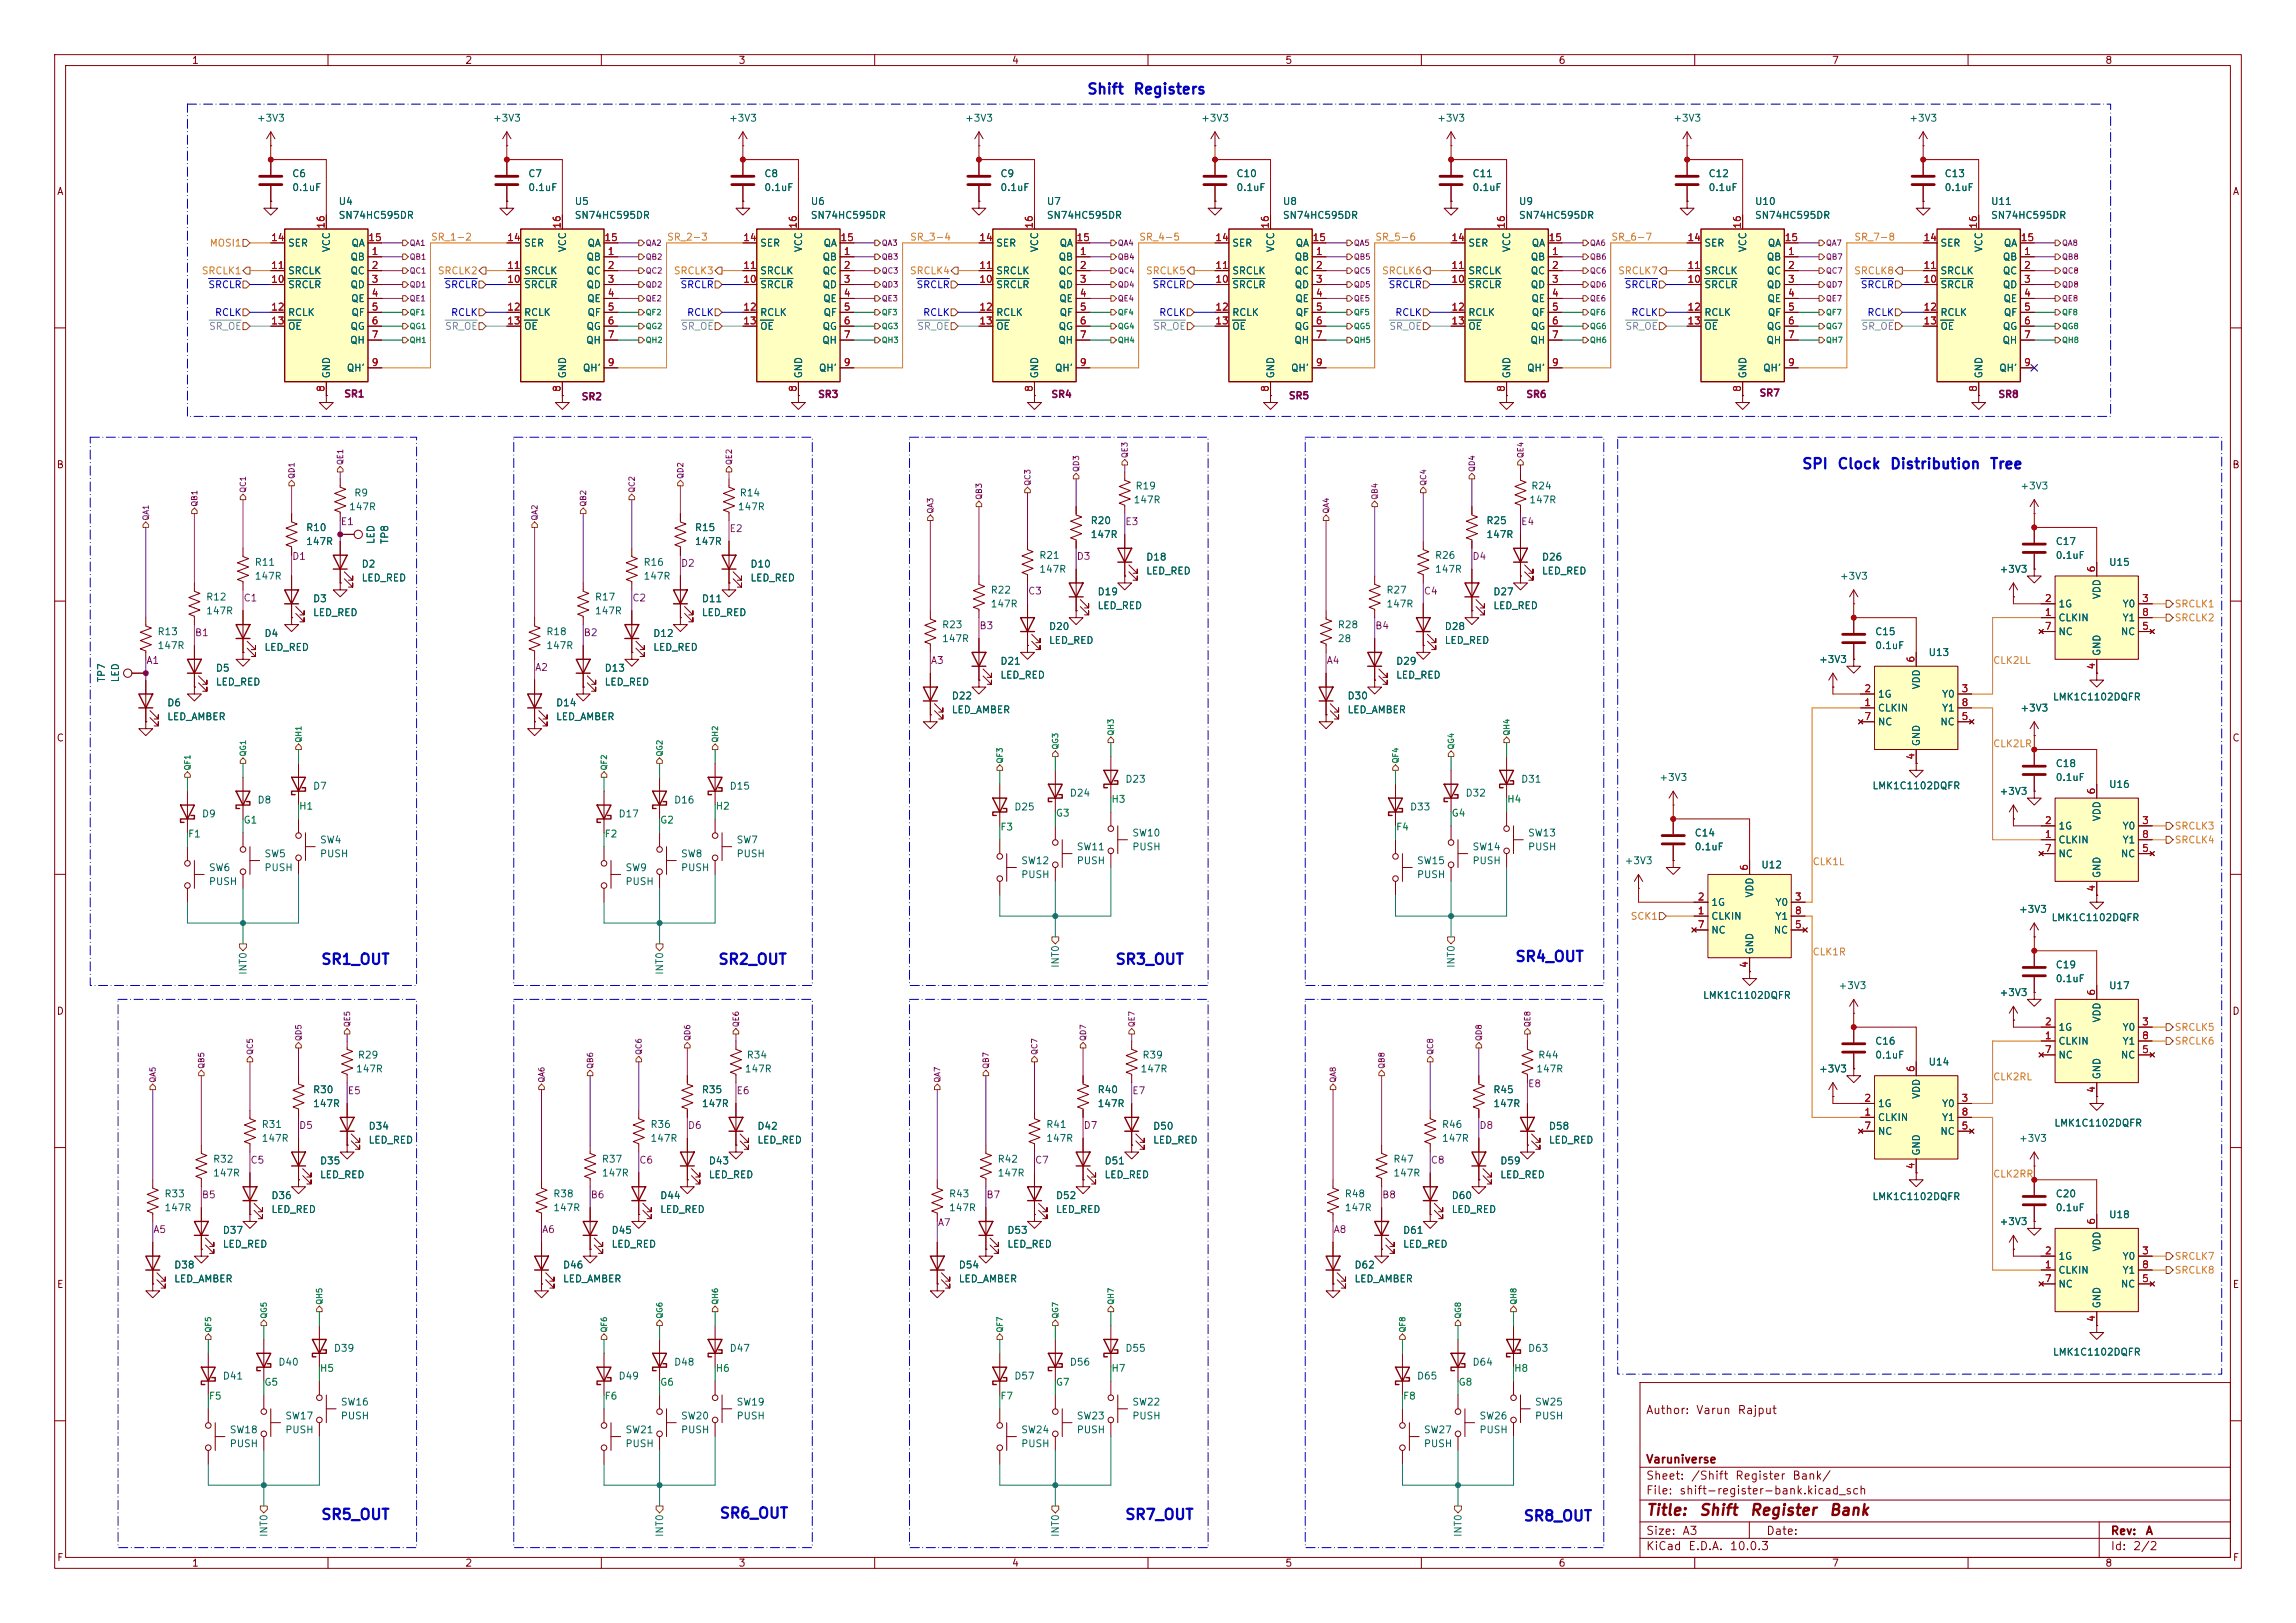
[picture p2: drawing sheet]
<svg xmlns="http://www.w3.org/2000/svg" width="420mm" height="297mm" viewBox="0 0 420 297" stroke-linecap="round" stroke-linejoin="round" font-family="sans-serif">
<defs><g id="words">
<g font-size="2" fill="#840000">
<text x="301" y="277.8">Title:</text>
<text x="310.7" y="277.8">Shift</text>
<text x="319.9" y="277.8">Register</text>
<text x="334.4" y="277.8">Bank</text>
</g>
<g font-size="1.9" fill="#0000c2">
<text x="198.7" y="17.7">Shift</text>
<text x="207.2" y="17.7">Registers</text>
<text x="329.5" y="86.3">SPI</text>
<text x="336" y="86.3">Clock</text>
<text x="345.6" y="86.3">Distribution</text>
<text x="363.9" y="86.3">Tree</text>
<text x="131.3" y="177">SR2_OUT</text>
<text x="203.9" y="177">SR3_OUT</text>
<text x="277.1" y="176.5">SR4_OUT</text>
<text x="58.6" y="278.6">SR5_OUT</text>
<text x="131.5" y="278.3">SR6_OUT</text>
<text x="205.7" y="278.6">SR7_OUT</text>
<text x="278.6" y="278.8">SR8_OUT</text>
</g>
<text font-size="1.9" fill="#00f" x="58.6" y="177">SR1_OUT</text>
<g font-size="1.5" fill="#840000">
<text x="301" y="259.1">Author:</text>
<text x="310.1" y="259.1">Varun</text>
<text x="317.7" y="259.1">Rajput</text>
<text x="301" y="268.1">Varuniverse</text>
<text x="301" y="273.8">File:</text>
<text x="301" y="271.1">Sheet:</text>
<text x="307.1" y="273.8">shift-register-bank.kicad_sch</text>
<text x="309.2" y="271.1">/Shift</text>
<text x="317.3" y="271.1">Register</text>
<text x="327.7" y="271.1">Bank/</text>
<text x="301" y="281.2">Size:</text>
<text x="307.6" y="281.2">A3</text>
<text x="323" y="281.2">Date:</text>
<text x="386" y="281.2">Rev:</text>
<text x="392.4" y="281.2">A</text>
<text x="301" y="284">KiCad</text>
<text x="308.7" y="284">E.D.A.</text>
<text x="316.3" y="284">10.0.3</text>
<text x="386" y="284">Id:</text>
<text x="390.1" y="284">2/2</text>
</g>
<g font-size="1.3" fill="#840000">
<text x="35" y="12">1</text>
<text x="85" y="12">2</text>
<text x="135" y="12">3</text>
<text x="185" y="12">4</text>
<text x="235" y="12">5</text>
<text x="285" y="12">6</text>
<text x="335" y="12">7</text>
<text x="385" y="12">8</text>
<text x="10.3" y="36">A</text>
<text x="408.3" y="36">A</text>
<text x="10.3" y="86">B</text>
<text x="408.2" y="86">B</text>
<text x="10.3" y="136">C</text>
<text x="408.2" y="136">C</text>
<text x="10.3" y="186">D</text>
<text x="408.2" y="186">D</text>
<text x="10.3" y="236">E</text>
<text x="408.3" y="236">E</text>
<text x="10.3" y="286">F</text>
<text x="35" y="287">1</text>
<text x="85" y="287">2</text>
<text x="135" y="287">3</text>
<text x="185" y="287">4</text>
<text x="235" y="287">5</text>
<text x="285" y="287">6</text>
<text x="335" y="287">7</text>
<text x="385" y="287">8</text>
<text x="408.3" y="286">F</text>
</g>
<g font-size="1.3" fill="#006464">
<text x="46.9" y="22.6">+3V3</text>
<text x="90.1" y="22.6">+3V3</text>
<text x="133.2" y="22.6">+3V3</text>
<text x="176.4" y="22.6">+3V3</text>
<text x="219.6" y="22.6">+3V3</text>
<text x="262.8" y="22.6">+3V3</text>
<text x="306" y="22.6">+3V3</text>
<text x="349.1" y="22.6">+3V3</text>
<text x="53.3" y="32.7">C6</text>
<text x="53.3" y="35.3">0.1uF</text>
<text x="96.5" y="32.7">C7</text>
<text x="96.5" y="35.3">0.1uF</text>
<text x="139.7" y="32.7">C8</text>
<text x="139.7" y="35.3">0.1uF</text>
<text x="182.9" y="32.7">C9</text>
<text x="182.9" y="35.3">0.1uF</text>
<text x="226.1" y="32.7">C10</text>
<text x="226.1" y="35.3">0.1uF</text>
<text x="269.2" y="32.7">C11</text>
<text x="269.2" y="35.3">0.1uF</text>
<text x="312.4" y="32.7">C12</text>
<text x="312.4" y="35.3">0.1uF</text>
<text x="355.6" y="32.7">C13</text>
<text x="355.6" y="35.3">0.1uF</text>
<text x="61.8" y="37.8">U4</text>
<text x="61.8" y="40.3">SN74HC595DR</text>
<text x="105" y="37.8">U5</text>
<text x="105" y="40.3">SN74HC595DR</text>
<text x="148.2" y="37.8">U6</text>
<text x="148.2" y="40.3">SN74HC595DR</text>
<text x="191.4" y="37.8">U7</text>
<text x="191.4" y="40.3">SN74HC595DR</text>
<text x="234.6" y="37.8">U8</text>
<text x="234.6" y="40.3">SN74HC595DR</text>
<text x="277.7" y="37.8">U9</text>
<text x="277.7" y="40.3">SN74HC595DR</text>
<text x="320.9" y="37.8">U10</text>
<text x="320.9" y="40.3">SN74HC595DR</text>
<text x="364.1" y="37.8">U11</text>
<text x="364.1" y="40.3">SN74HC595DR</text>
<text x="52.6" y="45.4">SER</text>
<text x="60.7" y="46.2" transform="rotate(-90 60.7 46.2)">VCC</text>
<text x="64" y="48">QB</text>
<text x="64.2" y="45.4">QA</text>
<text x="95.8" y="45.4">SER</text>
<text x="103.8" y="46.2" transform="rotate(-90 103.8 46.2)">VCC</text>
<text x="107.2" y="48">QB</text>
<text x="107.4" y="45.4">QA</text>
<text x="138.9" y="45.4">SER</text>
<text x="147" y="46.2" transform="rotate(-90 147 46.2)">VCC</text>
<text x="150.4" y="48">QB</text>
<text x="150.5" y="45.4">QA</text>
<text x="182.1" y="45.4">SER</text>
<text x="190.2" y="46.2" transform="rotate(-90 190.2 46.2)">VCC</text>
<text x="193.5" y="48">QB</text>
<text x="193.7" y="45.4">QA</text>
<text x="225.3" y="45.4">SER</text>
<text x="233.4" y="46.2" transform="rotate(-90 233.4 46.2)">VCC</text>
<text x="236.7" y="48">QB</text>
<text x="236.9" y="45.4">QA</text>
<text x="268.5" y="45.4">SER</text>
<text x="276.6" y="46.2" transform="rotate(-90 276.6 46.2)">VCC</text>
<text x="279.9" y="48">QB</text>
<text x="280.1" y="45.4">QA</text>
<text x="311.7" y="45.4">SER</text>
<text x="319.7" y="46.2" transform="rotate(-90 319.7 46.2)">VCC</text>
<text x="323.1" y="48">QB</text>
<text x="323.3" y="45.4">QA</text>
<text x="354.8" y="45.4">SER</text>
<text x="362.9" y="46.2" transform="rotate(-90 362.9 46.2)">VCC</text>
<text x="366.3" y="48">QB</text>
<text x="366.4" y="45.4">QA</text>
<text x="52.6" y="53">SRCLR</text>
<text x="52.6" y="50.5">SRCLK</text>
<text x="64" y="50.5">QC</text>
<text x="64" y="53">QD</text>
<text x="95.8" y="53">SRCLR</text>
<text x="95.8" y="50.5">SRCLK</text>
<text x="107.2" y="50.5">QC</text>
<text x="107.2" y="53">QD</text>
<text x="138.9" y="53">SRCLR</text>
<text x="138.9" y="50.5">SRCLK</text>
<text x="150.4" y="50.5">QC</text>
<text x="150.4" y="53">QD</text>
<text x="182.1" y="53">SRCLR</text>
<text x="182.1" y="50.5">SRCLK</text>
<text x="193.5" y="50.5">QC</text>
<text x="193.5" y="53">QD</text>
<text x="225.3" y="53">SRCLR</text>
<text x="225.3" y="50.5">SRCLK</text>
<text x="236.7" y="50.5">QC</text>
<text x="236.7" y="53">QD</text>
<text x="268.5" y="53">SRCLR</text>
<text x="268.5" y="50.5">SRCLK</text>
<text x="279.9" y="50.5">QC</text>
<text x="279.9" y="53">QD</text>
<text x="311.7" y="53">SRCLR</text>
<text x="311.7" y="50.5">SRCLK</text>
<text x="323.1" y="50.5">QC</text>
<text x="323.1" y="53">QD</text>
<text x="354.8" y="53">SRCLR</text>
<text x="354.8" y="50.5">SRCLK</text>
<text x="366.3" y="50.5">QC</text>
<text x="366.3" y="53">QD</text>
<text x="52.6" y="58.1">RCLK</text>
<text x="64.1" y="55.6">QE</text>
<text x="64.2" y="58.1">QF</text>
<text x="95.8" y="58.1">RCLK</text>
<text x="107.3" y="55.6">QE</text>
<text x="107.4" y="58.1">QF</text>
<text x="138.9" y="58.1">RCLK</text>
<text x="150.5" y="55.6">QE</text>
<text x="150.5" y="58.1">QF</text>
<text x="182.1" y="58.1">RCLK</text>
<text x="193.7" y="55.6">QE</text>
<text x="193.7" y="58.1">QF</text>
<text x="225.3" y="58.1">RCLK</text>
<text x="236.8" y="55.6">QE</text>
<text x="236.9" y="58.1">QF</text>
<text x="268.5" y="58.1">RCLK</text>
<text x="280" y="55.6">QE</text>
<text x="280.1" y="58.1">QF</text>
<text x="311.7" y="58.1">RCLK</text>
<text x="323.2" y="55.6">QE</text>
<text x="323.3" y="58.1">QF</text>
<text x="354.8" y="58.1">RCLK</text>
<text x="366.4" y="55.6">QE</text>
<text x="366.4" y="58.1">QF</text>
<text x="52.6" y="60.7">OE</text>
<text x="63.9" y="63.2">QH</text>
<text x="64" y="60.7">QG</text>
<text x="95.8" y="60.7">OE</text>
<text x="107.1" y="63.2">QH</text>
<text x="107.2" y="60.7">QG</text>
<text x="138.9" y="60.7">OE</text>
<text x="150.3" y="63.2">QH</text>
<text x="150.4" y="60.7">QG</text>
<text x="182.1" y="60.7">OE</text>
<text x="193.5" y="63.2">QH</text>
<text x="193.5" y="60.7">QG</text>
<text x="225.3" y="60.7">OE</text>
<text x="236.7" y="63.2">QH</text>
<text x="236.7" y="60.7">QG</text>
<text x="268.5" y="60.7">OE</text>
<text x="279.8" y="63.2">QH</text>
<text x="279.9" y="60.7">QG</text>
<text x="311.7" y="60.7">OE</text>
<text x="323" y="63.2">QH</text>
<text x="323.1" y="60.7">QG</text>
<text x="354.8" y="60.7">OE</text>
<text x="366.2" y="63.2">QH</text>
<text x="366.3" y="60.7">QG</text>
<text x="60.7" y="69.3" transform="rotate(-90 60.7 69.3)">GND</text>
<text x="63.3" y="68.3">QH'</text>
<text x="103.8" y="69.3" transform="rotate(-90 103.8 69.3)">GND</text>
<text x="106.5" y="68.3">QH'</text>
<text x="147" y="69.3" transform="rotate(-90 147 69.3)">GND</text>
<text x="149.7" y="68.3">QH'</text>
<text x="190.2" y="69.3" transform="rotate(-90 190.2 69.3)">GND</text>
<text x="192.9" y="68.3">QH'</text>
<text x="233.4" y="69.3" transform="rotate(-90 233.4 69.3)">GND</text>
<text x="236.1" y="68.3">QH'</text>
<text x="276.6" y="69.3" transform="rotate(-90 276.6 69.3)">GND</text>
<text x="279.2" y="68.3">QH'</text>
<text x="319.7" y="69.3" transform="rotate(-90 319.7 69.3)">GND</text>
<text x="322.4" y="68.3">QH'</text>
<text x="362.9" y="69.3" transform="rotate(-90 362.9 69.3)">GND</text>
<text x="365.6" y="68.3">QH'</text>
<text x="207.6" y="89.9">R19</text>
<text x="280" y="89.9">R24</text>
<text x="369.5" y="89.9">+3V3</text>
<text x="63.7" y="93.7">147R</text>
<text x="64.7" y="91.1">R9</text>
<text x="134.9" y="93.7">147R</text>
<text x="135.2" y="91.1">R14</text>
<text x="207.3" y="92.4">147R</text>
<text x="279.6" y="92.4">147R</text>
<text x="55.9" y="100">147R</text>
<text x="55.9" y="97.5">R10</text>
<text x="68.8" y="99.7" transform="rotate(-90 68.8 99.7)">LED</text>
<text x="71.3" y="99.7" transform="rotate(-90 71.3 99.7)">TP8</text>
<text x="127" y="100">147R</text>
<text x="127" y="97.5">R15</text>
<text x="199.4" y="98.8">147R</text>
<text x="199.4" y="96.2">R20</text>
<text x="271.8" y="98.8">147R</text>
<text x="271.8" y="96.2">R25</text>
<text x="375.9" y="100">C17</text>
<text x="46.5" y="106.4">147R</text>
<text x="46.5" y="103.8">R11</text>
<text x="66" y="104.2">D2</text>
<text x="66" y="106.7">LED_RED</text>
<text x="117.6" y="106.4">147R</text>
<text x="117.6" y="103.8">R16</text>
<text x="137.2" y="106.7">LED_RED</text>
<text x="137.2" y="104.2">D10</text>
<text x="190" y="105.1">147R</text>
<text x="190" y="102.6">R21</text>
<text x="209.6" y="105.4">LED_RED</text>
<text x="209.6" y="102.9">D18</text>
<text x="262.4" y="105.1">147R</text>
<text x="262.4" y="102.6">R26</text>
<text x="281.9" y="105.4">LED_RED</text>
<text x="281.9" y="102.9">D26</text>
<text x="336.4" y="106.4">+3V3</text>
<text x="365.7" y="105.1">+3V3</text>
<text x="375.9" y="102.6">0.1uF</text>
<text x="385.7" y="103.8">U15</text>
<text x="37.6" y="112.7">147R</text>
<text x="37.6" y="110.2">R12</text>
<text x="57.2" y="110.5">D3</text>
<text x="57.2" y="113">LED_RED</text>
<text x="108.7" y="112.7">147R</text>
<text x="108.7" y="110.2">R17</text>
<text x="128.3" y="113">LED_RED</text>
<text x="128.3" y="110.5">D11</text>
<text x="181.1" y="111.5">147R</text>
<text x="181.1" y="108.9">R22</text>
<text x="200.7" y="111.8">LED_RED</text>
<text x="200.7" y="109.2">D19</text>
<text x="253.5" y="111.5">147R</text>
<text x="253.5" y="108.9">R27</text>
<text x="273.1" y="111.8">LED_RED</text>
<text x="273.1" y="109.2">D27</text>
<text x="376.4" y="111.5">1G</text>
<text x="384.5" y="109.7" transform="rotate(-90 384.5 109.7)">VDD</text>
<text x="388.2" y="111.5">Y0</text>
<text x="28.7" y="119.1">147R</text>
<text x="28.7" y="116.5">R13</text>
<text x="48.3" y="116.9">D4</text>
<text x="48.3" y="119.4">LED_RED</text>
<text x="99.8" y="119.1">147R</text>
<text x="99.8" y="116.5">R18</text>
<text x="119.4" y="119.4">LED_RED</text>
<text x="119.4" y="116.9">D12</text>
<text x="172.2" y="117.8">147R</text>
<text x="172.2" y="115.3">R23</text>
<text x="191.8" y="118.1">LED_RED</text>
<text x="191.8" y="115.6">D20</text>
<text x="244.6" y="115.3">R28</text>
<text x="244.6" y="117.8">28</text>
<text x="264.2" y="118.1">LED_RED</text>
<text x="264.2" y="115.6">D28</text>
<text x="342.9" y="116.5">C15</text>
<text x="342.9" y="119.1">0.1uF</text>
<text x="376.4" y="114">CLKIN</text>
<text x="376.4" y="116.5">NC</text>
<text x="387.8" y="116.5">NC</text>
<text x="388.2" y="114">Y1</text>
<text x="19.5" y="125" transform="rotate(-90 19.5 125)">TP7</text>
<text x="22.1" y="125" transform="rotate(-90 22.1 125)">LED</text>
<text x="39.4" y="123.2">D5</text>
<text x="39.4" y="125.7">LED_RED</text>
<text x="110.5" y="125.7">LED_RED</text>
<text x="110.5" y="123.2">D13</text>
<text x="182.9" y="124.5">LED_RED</text>
<text x="182.9" y="121.9">D21</text>
<text x="255.3" y="124.5">LED_RED</text>
<text x="255.3" y="121.9">D29</text>
<text x="332.6" y="121.6">+3V3</text>
<text x="352.7" y="120.4">U13</text>
<text x="384.5" y="120.1" transform="rotate(-90 384.5 120.1)">GND</text>
<text x="30.5" y="129.6">D6</text>
<text x="101.6" y="129.6">D14</text>
<text x="174" y="130.8">LED_AMBER</text>
<text x="174" y="128.3">D22</text>
<text x="246.4" y="130.8">LED_AMBER</text>
<text x="246.4" y="128.3">D30</text>
<text x="343.4" y="130.5">CLKIN</text>
<text x="343.4" y="128">1G</text>
<text x="351.5" y="126.3" transform="rotate(-90 351.5 126.3)">VDD</text>
<text x="355.1" y="128">Y0</text>
<text x="355.1" y="130.5">Y1</text>
<text x="369.5" y="130.5">+3V3</text>
<text x="375.4" y="128.5">LMK1C1102DQFR</text>
<text x="30.5" y="132.1">LED_AMBER</text>
<text x="101.6" y="132.1">LED_AMBER</text>
<text x="343.4" y="133.1">NC</text>
<text x="351.5" y="136.7" transform="rotate(-90 351.5 136.7)">GND</text>
<text x="354.8" y="133.1">NC</text>
<text x="205.7" y="143.5">D23</text>
<text x="278.1" y="143.5">D31</text>
<text x="303.4" y="143.2">+3V3</text>
<text x="375.9" y="140.7">C18</text>
<text x="375.9" y="143.2">0.1uF</text>
<text x="36.8" y="149.9">D9</text>
<text x="47" y="147.3">D8</text>
<text x="57.2" y="144.8">D7</text>
<text x="113" y="149.9">D17</text>
<text x="123.2" y="147.3">D16</text>
<text x="133.4" y="144.8">D15</text>
<text x="185.4" y="148.6">D25</text>
<text x="195.6" y="146.1">D24</text>
<text x="257.8" y="148.6">D33</text>
<text x="268" y="146.1">D32</text>
<text x="342.4" y="144.7">LMK1C1102DQFR</text>
<text x="365.7" y="145.8">+3V3</text>
<text x="385.7" y="144.5">U16</text>
<text x="58.4" y="154.6">SW4</text>
<text x="134.6" y="154.6">SW7</text>
<text x="196.9" y="155.9">SW11</text>
<text x="207" y="153.4">SW10</text>
<text x="207" y="155.9">PUSH</text>
<text x="269.2" y="155.9">SW14</text>
<text x="279.4" y="153.4">SW13</text>
<text x="279.4" y="155.9">PUSH</text>
<text x="309.9" y="153.4">C14</text>
<text x="309.9" y="155.9">0.1uF</text>
<text x="376.4" y="154.6">CLKIN</text>
<text x="376.4" y="152.1">1G</text>
<text x="384.5" y="150.4" transform="rotate(-90 384.5 150.4)">VDD</text>
<text x="388.2" y="152.1">Y0</text>
<text x="388.2" y="154.6">Y1</text>
<text x="38.1" y="159.7">SW6</text>
<text x="48.3" y="159.7">PUSH</text>
<text x="48.3" y="157.2">SW5</text>
<text x="58.4" y="157.2">PUSH</text>
<text x="114.3" y="159.7">SW9</text>
<text x="124.5" y="159.7">PUSH</text>
<text x="124.5" y="157.2">SW8</text>
<text x="134.6" y="157.2">PUSH</text>
<text x="186.7" y="158.5">SW12</text>
<text x="186.7" y="161">PUSH</text>
<text x="196.9" y="158.5">PUSH</text>
<text x="259.1" y="158.5">SW15</text>
<text x="259.1" y="161">PUSH</text>
<text x="269.2" y="158.5">PUSH</text>
<text x="297.1" y="158.5">+3V3</text>
<text x="322.1" y="159.2">U12</text>
<text x="376.4" y="157.2">NC</text>
<text x="384.5" y="160.8" transform="rotate(-90 384.5 160.8)">GND</text>
<text x="387.8" y="157.2">NC</text>
<text x="38.1" y="162.3">PUSH</text>
<text x="114.3" y="162.3">PUSH</text>
<text x="312.9" y="166.1">1G</text>
<text x="321" y="164.4" transform="rotate(-90 321 164.4)">VDD</text>
<text x="324.7" y="166.1">Y0</text>
<text x="369.2" y="167.3">+3V3</text>
<text x="312.9" y="168.6">CLKIN</text>
<text x="312.9" y="171.2">NC</text>
<text x="324.3" y="171.2">NC</text>
<text x="324.7" y="168.6">Y1</text>
<text x="375.2" y="168.9">LMK1C1102DQFR</text>
<text x="321" y="174.8" transform="rotate(-90 321 174.8)">GND</text>
<text x="375.9" y="177.5">C19</text>
<text x="311.4" y="183.1">LMK1C1102DQFR</text>
<text x="336.2" y="181.3">+3V3</text>
<text x="365.7" y="182.6">+3V3</text>
<text x="375.9" y="180">0.1uF</text>
<text x="385.7" y="181.3">U17</text>
<text x="342.9" y="191.5">C16</text>
<text x="376.4" y="191.5">CLKIN</text>
<text x="376.4" y="188.9">1G</text>
<text x="384.5" y="187.2" transform="rotate(-90 384.5 187.2)">VDD</text>
<text x="388.2" y="188.9">Y0</text>
<text x="388.2" y="191.5">Y1</text>
<text x="65" y="196.6">147R</text>
<text x="65.4" y="194">R29</text>
<text x="136.1" y="196.6">147R</text>
<text x="136.5" y="194">R34</text>
<text x="208.5" y="196.6">147R</text>
<text x="208.9" y="194">R39</text>
<text x="280.9" y="196.6">147R</text>
<text x="281.3" y="194">R44</text>
<text x="332.6" y="196.6">+3V3</text>
<text x="342.9" y="194">0.1uF</text>
<text x="352.7" y="195.3">U14</text>
<text x="376.4" y="194">NC</text>
<text x="384.5" y="197.6" transform="rotate(-90 384.5 197.6)">GND</text>
<text x="387.8" y="194">NC</text>
<text x="57.2" y="202.9">147R</text>
<text x="57.2" y="200.4">R30</text>
<text x="128.3" y="202.9">147R</text>
<text x="128.3" y="200.4">R35</text>
<text x="200.7" y="202.9">147R</text>
<text x="200.7" y="200.4">R40</text>
<text x="273.1" y="202.9">147R</text>
<text x="273.1" y="200.4">R45</text>
<text x="343.4" y="202.9">1G</text>
<text x="351.5" y="201.2" transform="rotate(-90 351.5 201.2)">VDD</text>
<text x="355.1" y="202.9">Y0</text>
<text x="47.8" y="209.3">147R</text>
<text x="47.8" y="206.7">R31</text>
<text x="67.3" y="209.6">LED_RED</text>
<text x="67.3" y="207">D34</text>
<text x="118.9" y="209.3">147R</text>
<text x="118.9" y="206.7">R36</text>
<text x="138.4" y="209.6">LED_RED</text>
<text x="138.4" y="207">D42</text>
<text x="191.3" y="209.3">147R</text>
<text x="191.3" y="206.7">R41</text>
<text x="210.8" y="209.6">LED_RED</text>
<text x="210.8" y="207">D50</text>
<text x="263.7" y="209.3">147R</text>
<text x="263.7" y="206.7">R46</text>
<text x="283.2" y="209.6">LED_RED</text>
<text x="283.2" y="207">D58</text>
<text x="343.4" y="205.4">CLKIN</text>
<text x="343.4" y="208">NC</text>
<text x="354.8" y="208">NC</text>
<text x="355.1" y="205.4">Y1</text>
<text x="369.2" y="209.3">+3V3</text>
<text x="375.7" y="206.5">LMK1C1102DQFR</text>
<text x="38.9" y="215.6">147R</text>
<text x="38.9" y="213.1">R32</text>
<text x="58.4" y="215.9">LED_RED</text>
<text x="58.4" y="213.4">D35</text>
<text x="110" y="215.6">147R</text>
<text x="110" y="213.1">R37</text>
<text x="129.5" y="215.9">LED_RED</text>
<text x="129.5" y="213.4">D43</text>
<text x="182.4" y="215.6">147R</text>
<text x="182.4" y="213.1">R42</text>
<text x="201.9" y="215.9">LED_RED</text>
<text x="201.9" y="213.4">D51</text>
<text x="254.8" y="215.6">147R</text>
<text x="254.8" y="213.1">R47</text>
<text x="274.3" y="215.9">LED_RED</text>
<text x="274.3" y="213.4">D59</text>
<text x="351.5" y="211.6" transform="rotate(-90 351.5 211.6)">GND</text>
<text x="30" y="222">147R</text>
<text x="30" y="219.4">R33</text>
<text x="49.5" y="219.7">D36</text>
<text x="101.1" y="222">147R</text>
<text x="101.1" y="219.4">R38</text>
<text x="120.7" y="219.7">D44</text>
<text x="173.5" y="222">147R</text>
<text x="173.5" y="219.4">R43</text>
<text x="193" y="219.7">D52</text>
<text x="245.9" y="222">147R</text>
<text x="245.9" y="219.4">R48</text>
<text x="265.4" y="219.7">D60</text>
<text x="342.4" y="219.9">LMK1C1102DQFR</text>
<text x="375.9" y="219.4">C20</text>
<text x="375.9" y="222">0.1uF</text>
<text x="40.6" y="226.1">D37</text>
<text x="49.5" y="222.3">LED_RED</text>
<text x="111.8" y="226.1">D45</text>
<text x="120.7" y="222.3">LED_RED</text>
<text x="184.2" y="226.1">D53</text>
<text x="193" y="222.3">LED_RED</text>
<text x="256.5" y="226.1">D61</text>
<text x="265.4" y="222.3">LED_RED</text>
<text x="365.7" y="224.5">+3V3</text>
<text x="385.7" y="223.2">U18</text>
<text x="31.8" y="232.4">D38</text>
<text x="40.6" y="228.6">LED_RED</text>
<text x="102.9" y="232.4">D46</text>
<text x="111.8" y="228.6">LED_RED</text>
<text x="175.3" y="232.4">D54</text>
<text x="184.2" y="228.6">LED_RED</text>
<text x="247.7" y="232.4">D62</text>
<text x="256.5" y="228.6">LED_RED</text>
<text x="376.4" y="233.4">CLKIN</text>
<text x="376.4" y="230.8">1G</text>
<text x="384.5" y="229.1" transform="rotate(-90 384.5 229.1)">VDD</text>
<text x="388.2" y="230.8">Y0</text>
<text x="388.2" y="233.4">Y1</text>
<text x="31.8" y="235">LED_AMBER</text>
<text x="102.9" y="235">LED_AMBER</text>
<text x="175.3" y="235">LED_AMBER</text>
<text x="247.7" y="235">LED_AMBER</text>
<text x="376.4" y="235.9">NC</text>
<text x="384.5" y="239.5" transform="rotate(-90 384.5 239.5)">GND</text>
<text x="387.8" y="235.9">NC</text>
<text x="50.8" y="250.2">D40</text>
<text x="61" y="247.7">D39</text>
<text x="123.2" y="250.2">D48</text>
<text x="133.4" y="247.7">D47</text>
<text x="195.6" y="250.2">D56</text>
<text x="205.7" y="247.7">D55</text>
<text x="269.2" y="250.2">D64</text>
<text x="279.4" y="247.7">D63</text>
<text x="375.4" y="248.4">LMK1C1102DQFR</text>
<text x="40.6" y="252.7">D41</text>
<text x="62.2" y="257.5">SW16</text>
<text x="113" y="252.7">D49</text>
<text x="134.6" y="257.5">SW19</text>
<text x="185.4" y="252.7">D57</text>
<text x="207" y="257.5">SW22</text>
<text x="259.1" y="252.7">D65</text>
<text x="280.7" y="257.5">SW25</text>
<text x="41.9" y="262.6">SW18</text>
<text x="52.1" y="260.1">SW17</text>
<text x="52.1" y="262.6">PUSH</text>
<text x="62.2" y="260.1">PUSH</text>
<text x="114.3" y="262.6">SW21</text>
<text x="124.5" y="260.1">SW20</text>
<text x="124.5" y="262.6">PUSH</text>
<text x="134.6" y="260.1">PUSH</text>
<text x="186.7" y="262.6">SW24</text>
<text x="196.9" y="260.1">SW23</text>
<text x="196.9" y="262.6">PUSH</text>
<text x="207" y="260.1">PUSH</text>
<text x="260.4" y="262.6">SW27</text>
<text x="270.5" y="260.1">SW26</text>
<text x="270.5" y="262.6">PUSH</text>
<text x="280.7" y="260.1">PUSH</text>
<text x="41.9" y="265.1">PUSH</text>
<text x="114.3" y="265.1">PUSH</text>
<text x="186.7" y="265.1">PUSH</text>
<text x="260.4" y="265.1">PUSH</text>
</g>
<g font-size="1.3" fill="#a90000">
<text x="59.7" y="42" transform="rotate(-90 59.7 42)">16</text>
<text x="102.8" y="42" transform="rotate(-90 102.8 42)">16</text>
<text x="146" y="42" transform="rotate(-90 146 42)">16</text>
<text x="189.2" y="42" transform="rotate(-90 189.2 42)">16</text>
<text x="232.4" y="42" transform="rotate(-90 232.4 42)">16</text>
<text x="275.6" y="42" transform="rotate(-90 275.6 42)">16</text>
<text x="318.7" y="42" transform="rotate(-90 318.7 42)">16</text>
<text x="361.9" y="42" transform="rotate(-90 361.9 42)">16</text>
<text x="49.5" y="44.4">14</text>
<text x="67.3" y="44.4">15</text>
<text x="67.9" y="47">1</text>
<text x="92.7" y="44.4">14</text>
<text x="110.4" y="44.4">15</text>
<text x="111.1" y="47">1</text>
<text x="135.8" y="44.4">14</text>
<text x="153.6" y="44.4">15</text>
<text x="154.2" y="47">1</text>
<text x="179" y="44.4">14</text>
<text x="196.8" y="44.4">15</text>
<text x="197.4" y="47">1</text>
<text x="222.2" y="44.4">14</text>
<text x="240" y="44.4">15</text>
<text x="240.6" y="47">1</text>
<text x="265.4" y="44.4">14</text>
<text x="283.2" y="44.4">15</text>
<text x="283.8" y="47">1</text>
<text x="308.6" y="44.4">14</text>
<text x="326.3" y="44.4">15</text>
<text x="327" y="47">1</text>
<text x="351.7" y="44.4">14</text>
<text x="369.5" y="44.4">15</text>
<text x="370.1" y="47">1</text>
<text x="49.5" y="52">10</text>
<text x="49.5" y="49.5">11</text>
<text x="67.9" y="49.5">2</text>
<text x="67.9" y="52">3</text>
<text x="92.7" y="52">10</text>
<text x="92.7" y="49.5">11</text>
<text x="111.1" y="49.5">2</text>
<text x="111.1" y="52">3</text>
<text x="135.8" y="52">10</text>
<text x="135.8" y="49.5">11</text>
<text x="154.2" y="49.5">2</text>
<text x="154.2" y="52">3</text>
<text x="179" y="52">10</text>
<text x="179" y="49.5">11</text>
<text x="197.4" y="49.5">2</text>
<text x="197.4" y="52">3</text>
<text x="222.2" y="52">10</text>
<text x="222.2" y="49.5">11</text>
<text x="240.6" y="49.5">2</text>
<text x="240.6" y="52">3</text>
<text x="265.4" y="52">10</text>
<text x="265.4" y="49.5">11</text>
<text x="283.8" y="49.5">2</text>
<text x="283.8" y="52">3</text>
<text x="308.6" y="52">10</text>
<text x="308.6" y="49.5">11</text>
<text x="327" y="49.5">2</text>
<text x="327" y="52">3</text>
<text x="351.7" y="52">10</text>
<text x="351.7" y="49.5">11</text>
<text x="370.1" y="49.5">2</text>
<text x="370.1" y="52">3</text>
<text x="49.5" y="57.1">12</text>
<text x="49.5" y="59.7">13</text>
<text x="67.9" y="54.6">4</text>
<text x="67.9" y="57.1">5</text>
<text x="67.9" y="59.7">6</text>
<text x="92.7" y="57.1">12</text>
<text x="92.7" y="59.7">13</text>
<text x="111.1" y="54.6">4</text>
<text x="111.1" y="57.1">5</text>
<text x="111.1" y="59.7">6</text>
<text x="135.8" y="57.1">12</text>
<text x="135.8" y="59.7">13</text>
<text x="154.2" y="54.6">4</text>
<text x="154.2" y="57.1">5</text>
<text x="154.2" y="59.7">6</text>
<text x="179" y="57.1">12</text>
<text x="179" y="59.7">13</text>
<text x="197.4" y="54.6">4</text>
<text x="197.4" y="57.1">5</text>
<text x="197.4" y="59.7">6</text>
<text x="222.2" y="57.1">12</text>
<text x="222.2" y="59.7">13</text>
<text x="240.6" y="54.6">4</text>
<text x="240.6" y="57.1">5</text>
<text x="240.6" y="59.7">6</text>
<text x="265.4" y="57.1">12</text>
<text x="265.4" y="59.7">13</text>
<text x="283.8" y="54.6">4</text>
<text x="283.8" y="57.1">5</text>
<text x="283.8" y="59.7">6</text>
<text x="308.6" y="57.1">12</text>
<text x="308.6" y="59.7">13</text>
<text x="327" y="54.6">4</text>
<text x="327" y="57.1">5</text>
<text x="327" y="59.7">6</text>
<text x="351.7" y="57.1">12</text>
<text x="351.7" y="59.7">13</text>
<text x="370.1" y="54.6">4</text>
<text x="370.1" y="57.1">5</text>
<text x="370.1" y="59.7">6</text>
<text x="67.9" y="62.2">7</text>
<text x="111.1" y="62.2">7</text>
<text x="154.2" y="62.2">7</text>
<text x="197.4" y="62.2">7</text>
<text x="240.6" y="62.2">7</text>
<text x="283.8" y="62.2">7</text>
<text x="327" y="62.2">7</text>
<text x="370.1" y="62.2">7</text>
<text x="59.7" y="71.8" transform="rotate(-90 59.7 71.8)">8</text>
<text x="67.9" y="67.3">9</text>
<text x="102.8" y="71.8" transform="rotate(-90 102.8 71.8)">8</text>
<text x="111.1" y="67.3">9</text>
<text x="146" y="71.8" transform="rotate(-90 146 71.8)">8</text>
<text x="154.2" y="67.3">9</text>
<text x="189.2" y="71.8" transform="rotate(-90 189.2 71.8)">8</text>
<text x="197.4" y="67.3">9</text>
<text x="232.4" y="71.8" transform="rotate(-90 232.4 71.8)">8</text>
<text x="240.6" y="67.3">9</text>
<text x="275.6" y="71.8" transform="rotate(-90 275.6 71.8)">8</text>
<text x="283.8" y="67.3">9</text>
<text x="318.7" y="71.8" transform="rotate(-90 318.7 71.8)">8</text>
<text x="327" y="67.3">9</text>
<text x="361.9" y="71.8" transform="rotate(-90 361.9 71.8)">8</text>
<text x="370.1" y="67.3">9</text>
<text x="383.5" y="104.8" transform="rotate(-90 383.5 104.8)">6</text>
<text x="373.9" y="113">1</text>
<text x="373.9" y="110.5">2</text>
<text x="391.7" y="110.5">3</text>
<text x="391.7" y="113">8</text>
<text x="373.9" y="115.5">7</text>
<text x="391.7" y="115.5">5</text>
<text x="350.5" y="121.4" transform="rotate(-90 350.5 121.4)">6</text>
<text x="383.5" y="122.6" transform="rotate(-90 383.5 122.6)">4</text>
<text x="340.9" y="129.5">1</text>
<text x="340.9" y="127">2</text>
<text x="358.7" y="127">3</text>
<text x="358.7" y="129.5">8</text>
<text x="340.9" y="132.1">7</text>
<text x="358.7" y="132.1">5</text>
<text x="350.5" y="139.1" transform="rotate(-90 350.5 139.1)">4</text>
<text x="383.5" y="145.5" transform="rotate(-90 383.5 145.5)">6</text>
<text x="373.9" y="153.6">1</text>
<text x="373.9" y="151.1">2</text>
<text x="391.7" y="151.1">3</text>
<text x="391.7" y="153.6">8</text>
<text x="320" y="159.5" transform="rotate(-90 320 159.5)">6</text>
<text x="373.9" y="156.2">7</text>
<text x="391.7" y="156.2">5</text>
<text x="310.4" y="167.6">1</text>
<text x="310.4" y="165.1">2</text>
<text x="328.2" y="165.1">3</text>
<text x="328.2" y="167.6">8</text>
<text x="383.5" y="163.3" transform="rotate(-90 383.5 163.3)">4</text>
<text x="310.4" y="170.2">7</text>
<text x="328.2" y="170.2">5</text>
<text x="320" y="177.2" transform="rotate(-90 320 177.2)">4</text>
<text x="383.5" y="182.3" transform="rotate(-90 383.5 182.3)">6</text>
<text x="373.9" y="190.5">1</text>
<text x="373.9" y="187.9">2</text>
<text x="391.7" y="187.9">3</text>
<text x="391.7" y="190.5">8</text>
<text x="350.5" y="196.3" transform="rotate(-90 350.5 196.3)">6</text>
<text x="373.9" y="193">7</text>
<text x="391.7" y="193">5</text>
<text x="340.9" y="201.9">2</text>
<text x="358.7" y="201.9">3</text>
<text x="383.5" y="200.1" transform="rotate(-90 383.5 200.1)">4</text>
<text x="340.9" y="204.4">1</text>
<text x="340.9" y="207">7</text>
<text x="358.7" y="207">5</text>
<text x="358.7" y="204.4">8</text>
<text x="350.5" y="214.1" transform="rotate(-90 350.5 214.1)">4</text>
<text x="383.5" y="224.2" transform="rotate(-90 383.5 224.2)">6</text>
<text x="373.9" y="232.4">1</text>
<text x="373.9" y="229.8">2</text>
<text x="391.7" y="229.8">3</text>
<text x="391.7" y="232.4">8</text>
<text x="373.9" y="234.9">7</text>
<text x="391.7" y="234.9">5</text>
<text x="383.5" y="242" transform="rotate(-90 383.5 242)">4</text>
</g>
<g font-size="1.3" fill="#dd8500">
<text x="38.3" y="45.4">MOSI1</text>
<text x="78.7" y="44.3">SR_1-2</text>
<text x="121.9" y="44.3">SR_2-3</text>
<text x="166.4" y="44.3">SR_3-4</text>
<text x="208.3" y="44.3">SR_4-5</text>
<text x="251.5" y="44.3">SR_5-6</text>
<text x="294.6" y="44.3">SR_6-7</text>
<text x="339.1" y="44.3">SR_7-8</text>
<text x="36.8" y="50.5">SRCLK1</text>
<text x="80" y="50.5">SRCLK2</text>
<text x="123.2" y="50.5">SRCLK3</text>
<text x="166.3" y="50.5">SRCLK4</text>
<text x="209.5" y="50.5">SRCLK5</text>
<text x="252.7" y="50.5">SRCLK6</text>
<text x="295.9" y="50.5">SRCLK7</text>
<text x="339.1" y="50.5">SRCLK8</text>
<text x="397.7" y="111.5">SRCLK1</text>
<text x="397.7" y="114">SRCLK2</text>
<text x="364.5" y="121.8">CLK2LL</text>
<text x="364.5" y="137">CLK2LR</text>
<text x="397.7" y="154.6">SRCLK4</text>
<text x="397.7" y="152.1">SRCLK3</text>
<text x="331.5" y="158.6">CLK1L</text>
<text x="298.2" y="168.6">SCK1</text>
<text x="331.5" y="175.1">CLK1R</text>
<text x="397.7" y="191.5">SRCLK6</text>
<text x="397.7" y="188.9">SRCLK5</text>
<text x="364.5" y="198">CLK2RL</text>
<text x="364.5" y="215.8">CLK2RR</text>
<text x="397.7" y="233.4">SRCLK8</text>
<text x="397.7" y="230.8">SRCLK7</text>
</g>
<g font-size="1.3" fill="#0000c2">
<text x="38" y="53">SRCLR</text>
<text x="81.2" y="53">SRCLR</text>
<text x="124.4" y="53">SRCLR</text>
<text x="167.5" y="53">SRCLR</text>
<text x="210.7" y="53">SRCLR</text>
<text x="253.9" y="53">SRCLR</text>
<text x="297.1" y="53">SRCLR</text>
<text x="340.3" y="53">SRCLR</text>
<text x="39.2" y="58.1">RCLK</text>
<text x="82.4" y="58.1">RCLK</text>
<text x="125.6" y="58.1">RCLK</text>
<text x="168.8" y="58.1">RCLK</text>
<text x="211.9" y="58.1">RCLK</text>
<text x="255.1" y="58.1">RCLK</text>
<text x="298.3" y="58.1">RCLK</text>
<text x="341.5" y="58.1">RCLK</text>
</g>
<g font-size="1.3" fill="#848484">
<text x="38.1" y="60.7">SR_OE</text>
<text x="81.3" y="60.7">SR_OE</text>
<text x="124.5" y="60.7">SR_OE</text>
<text x="167.7" y="60.7">SR_OE</text>
<text x="210.8" y="60.7">SR_OE</text>
<text x="254" y="60.7">SR_OE</text>
<text x="297.2" y="60.7">SR_OE</text>
<text x="340.4" y="60.7">SR_OE</text>
</g>
<g font-size="1.3" fill="#840084">
<text x="62.9" y="73">SR1</text>
<text x="106.3" y="73.5">SR2</text>
<text x="149.5" y="73.1">SR3</text>
<text x="192.2" y="73.1">SR4</text>
<text x="235.6" y="73.4">SR5</text>
<text x="279.1" y="73.1">SR6</text>
<text x="321.8" y="72.9">SR7</text>
<text x="365.4" y="73.1">SR8</text>
<text x="62.2" y="96.4">E1</text>
<text x="133.3" y="97.7">E2</text>
<text x="205.7" y="96.4">E3</text>
<text x="278.1" y="96.4">E4</text>
<text x="53.3" y="102.7">D1</text>
<text x="124.5" y="104">D2</text>
<text x="196.8" y="102.7">D3</text>
<text x="269.2" y="102.7">D4</text>
<text x="44.4" y="110.4">C1</text>
<text x="115.6" y="110.4">C2</text>
<text x="188" y="109.1">C3</text>
<text x="260.3" y="109.1">C4</text>
<text x="35.6" y="116.7">B1</text>
<text x="106.7" y="116.7">B2</text>
<text x="179.1" y="115.4">B3</text>
<text x="251.5" y="115.4">B4</text>
<text x="26.7" y="121.8">A1</text>
<text x="97.8" y="123.1">A2</text>
<text x="170.2" y="121.8">A3</text>
<text x="242.6" y="121.8">A4</text>
<text x="63.5" y="200.5">E5</text>
<text x="134.6" y="200.5">E6</text>
<text x="207" y="200.5">E7</text>
<text x="279.4" y="199.3">E8</text>
<text x="54.6" y="206.9">D5</text>
<text x="125.7" y="206.9">D6</text>
<text x="198.1" y="206.9">D7</text>
<text x="270.5" y="206.9">D8</text>
<text x="45.7" y="213.2">C5</text>
<text x="116.8" y="213.2">C6</text>
<text x="189.2" y="213.2">C7</text>
<text x="261.6" y="213.2">C8</text>
<text x="36.8" y="219.6">B5</text>
<text x="107.9" y="219.6">B6</text>
<text x="180.3" y="219.6">B7</text>
<text x="252.7" y="219.6">B8</text>
<text x="27.9" y="225.9">A5</text>
<text x="99.1" y="225.9">A6</text>
<text x="171.4" y="224.7">A7</text>
<text x="243.8" y="225.9">A8</text>
</g>
<g font-size="1.3" fill="#008400">
<text x="54.6" y="148.5">H1</text>
<text x="130.8" y="148.5">H2</text>
<text x="193" y="149.7">G3</text>
<text x="203.2" y="147.2">H3</text>
<text x="265.4" y="149.7">G4</text>
<text x="275.6" y="147.2">H4</text>
<text x="34.3" y="153.5">F1</text>
<text x="44.4" y="151">G1</text>
<text x="110.5" y="153.5">F2</text>
<text x="120.6" y="151">G2</text>
<text x="182.9" y="152.3">F3</text>
<text x="255.3" y="152.3">F4</text>
<text x="58.4" y="251.3">H5</text>
<text x="130.8" y="251.3">H6</text>
<text x="203.2" y="251.3">H7</text>
<text x="276.9" y="251.3">H8</text>
<text x="38.1" y="256.4">F5</text>
<text x="48.3" y="253.9">G5</text>
<text x="110.5" y="256.4">F6</text>
<text x="120.6" y="253.9">G6</text>
<text x="182.9" y="256.4">F7</text>
<text x="193" y="253.9">G7</text>
<text x="256.5" y="256.4">F8</text>
<text x="266.7" y="253.9">G8</text>
</g>
<g font-size="1.3" fill="#008484">
<text x="45.4" y="178.5" transform="rotate(-90 45.4 178.5)">INT0</text>
<text x="121.6" y="178.5" transform="rotate(-90 121.6 178.5)">INT0</text>
<text x="194" y="177.2" transform="rotate(-90 194 177.2)">INT0</text>
<text x="266.4" y="177.2" transform="rotate(-90 266.4 177.2)">INT0</text>
<text x="49.2" y="281.4" transform="rotate(-90 49.2 281.4)">INT0</text>
<text x="121.6" y="281.4" transform="rotate(-90 121.6 281.4)">INT0</text>
<text x="194" y="281.4" transform="rotate(-90 194 281.4)">INT0</text>
<text x="267.7" y="281.4" transform="rotate(-90 267.7 281.4)">INT0</text>
</g>
<g font-size="1" fill="#840084">
<text x="74.8" y="47.8">QB1</text>
<text x="74.8" y="45.2">QA1</text>
<text x="118" y="47.8">QB2</text>
<text x="118" y="45.2">QA2</text>
<text x="161.2" y="45.2">QA3</text>
<text x="161.2" y="47.8">QB3</text>
<text x="204.4" y="45.2">QA4</text>
<text x="204.4" y="47.8">QB4</text>
<text x="247.5" y="47.8">QB5</text>
<text x="247.5" y="45.2">QA5</text>
<text x="290.7" y="47.8">QB6</text>
<text x="290.7" y="45.2">QA6</text>
<text x="333.9" y="45.2">QA7</text>
<text x="333.9" y="47.8">QB7</text>
<text x="377.1" y="45.2">QA8</text>
<text x="377.1" y="47.8">QB8</text>
<text x="74.8" y="50.3">QC1</text>
<text x="74.8" y="52.8">QD1</text>
<text x="118" y="50.3">QC2</text>
<text x="118" y="52.8">QD2</text>
<text x="161.2" y="50.3">QC3</text>
<text x="161.2" y="52.8">QD3</text>
<text x="204.4" y="50.3">QC4</text>
<text x="204.4" y="52.8">QD4</text>
<text x="247.5" y="50.3">QC5</text>
<text x="247.5" y="52.8">QD5</text>
<text x="290.7" y="50.3">QC6</text>
<text x="290.7" y="52.8">QD6</text>
<text x="333.9" y="50.3">QC7</text>
<text x="333.9" y="52.8">QD7</text>
<text x="377.1" y="50.3">QC8</text>
<text x="377.1" y="52.8">QD8</text>
<text x="74.8" y="55.4">QE1</text>
<text x="118" y="55.4">QE2</text>
<text x="161.2" y="55.4">QE3</text>
<text x="204.4" y="55.4">QE4</text>
<text x="247.5" y="55.4">QE5</text>
<text x="290.7" y="55.4">QE6</text>
<text x="333.9" y="55.4">QE7</text>
<text x="377.1" y="55.4">QE8</text>
<text x="206.5" y="83.9" transform="rotate(-90 206.5 83.9)">QE3</text>
<text x="278.9" y="83.9" transform="rotate(-90 278.9 83.9)">QE4</text>
<text x="54.1" y="87.7" transform="rotate(-90 54.1 87.7)">QD1</text>
<text x="63" y="85.2" transform="rotate(-90 63 85.2)">QE1</text>
<text x="125.2" y="87.7" transform="rotate(-90 125.2 87.7)">QD2</text>
<text x="134.1" y="85.2" transform="rotate(-90 134.1 85.2)">QE2</text>
<text x="188.7" y="89" transform="rotate(-90 188.7 89)">QC3</text>
<text x="197.6" y="86.5" transform="rotate(-90 197.6 86.5)">QD3</text>
<text x="261.1" y="89" transform="rotate(-90 261.1 89)">QC4</text>
<text x="270" y="86.5" transform="rotate(-90 270 86.5)">QD4</text>
<text x="27.4" y="95.4" transform="rotate(-90 27.4 95.4)">QA1</text>
<text x="36.3" y="92.8" transform="rotate(-90 36.3 92.8)">QB1</text>
<text x="45.2" y="90.3" transform="rotate(-90 45.2 90.3)">QC1</text>
<text x="98.6" y="95.4" transform="rotate(-90 98.6 95.4)">QA2</text>
<text x="107.5" y="92.8" transform="rotate(-90 107.5 92.8)">QB2</text>
<text x="116.3" y="90.3" transform="rotate(-90 116.3 90.3)">QC2</text>
<text x="171" y="94.1" transform="rotate(-90 171 94.1)">QA3</text>
<text x="179.8" y="91.5" transform="rotate(-90 179.8 91.5)">QB3</text>
<text x="243.3" y="94.1" transform="rotate(-90 243.3 94.1)">QA4</text>
<text x="252.2" y="91.5" transform="rotate(-90 252.2 91.5)">QB4</text>
<text x="55.4" y="190.6" transform="rotate(-90 55.4 190.6)">QD5</text>
<text x="64.3" y="188.1" transform="rotate(-90 64.3 188.1)">QE5</text>
<text x="126.5" y="190.6" transform="rotate(-90 126.5 190.6)">QD6</text>
<text x="135.4" y="188.1" transform="rotate(-90 135.4 188.1)">QE6</text>
<text x="198.9" y="190.6" transform="rotate(-90 198.9 190.6)">QD7</text>
<text x="207.8" y="188.1" transform="rotate(-90 207.8 188.1)">QE7</text>
<text x="271.3" y="190.6" transform="rotate(-90 271.3 190.6)">QD8</text>
<text x="280.2" y="188.1" transform="rotate(-90 280.2 188.1)">QE8</text>
<text x="37.6" y="195.7" transform="rotate(-90 37.6 195.7)">QB5</text>
<text x="46.5" y="193.1" transform="rotate(-90 46.5 193.1)">QC5</text>
<text x="108.7" y="195.7" transform="rotate(-90 108.7 195.7)">QB6</text>
<text x="117.6" y="193.1" transform="rotate(-90 117.6 193.1)">QC6</text>
<text x="181.1" y="195.7" transform="rotate(-90 181.1 195.7)">QB7</text>
<text x="190" y="193.1" transform="rotate(-90 190 193.1)">QC7</text>
<text x="253.5" y="195.7" transform="rotate(-90 253.5 195.7)">QB8</text>
<text x="262.4" y="193.1" transform="rotate(-90 262.4 193.1)">QC8</text>
<text x="28.7" y="198.2" transform="rotate(-90 28.7 198.2)">QA5</text>
<text x="99.8" y="198.2" transform="rotate(-90 99.8 198.2)">QA6</text>
<text x="172.2" y="198.2" transform="rotate(-90 172.2 198.2)">QA7</text>
<text x="244.6" y="198.2" transform="rotate(-90 244.6 198.2)">QA8</text>
</g>
<g font-size="1" fill="#008400">
<text x="74.8" y="57.9">QF1</text>
<text x="118" y="57.9">QF2</text>
<text x="161.2" y="57.9">QF3</text>
<text x="204.4" y="57.9">QF4</text>
<text x="247.5" y="57.9">QF5</text>
<text x="290.7" y="57.9">QF6</text>
<text x="333.9" y="57.9">QF7</text>
<text x="377.1" y="57.9">QF8</text>
<text x="74.8" y="63">QH1</text>
<text x="74.8" y="60.5">QG1</text>
<text x="118" y="63">QH2</text>
<text x="118" y="60.5">QG2</text>
<text x="161.2" y="63">QH3</text>
<text x="161.2" y="60.5">QG3</text>
<text x="204.4" y="63">QH4</text>
<text x="204.4" y="60.5">QG4</text>
<text x="247.5" y="60.5">QG5</text>
<text x="247.5" y="63">QH5</text>
<text x="290.7" y="60.5">QG6</text>
<text x="290.7" y="63">QH6</text>
<text x="333.9" y="63">QH7</text>
<text x="333.9" y="60.5">QG7</text>
<text x="377.1" y="63">QH8</text>
<text x="377.1" y="60.5">QG8</text>
<text x="55.4" y="136" transform="rotate(-90 55.4 136)">QH1</text>
<text x="131.6" y="136" transform="rotate(-90 131.6 136)">QH2</text>
<text x="193.8" y="137.3" transform="rotate(-90 193.8 137.3)">QG3</text>
<text x="204" y="134.7" transform="rotate(-90 204 134.7)">QH3</text>
<text x="266.2" y="137.3" transform="rotate(-90 266.2 137.3)">QG4</text>
<text x="276.4" y="134.7" transform="rotate(-90 276.4 134.7)">QH4</text>
<text x="35.1" y="141.1" transform="rotate(-90 35.1 141.1)">QF1</text>
<text x="45.2" y="138.5" transform="rotate(-90 45.2 138.5)">QG1</text>
<text x="111.3" y="141.1" transform="rotate(-90 111.3 141.1)">QF2</text>
<text x="121.4" y="138.5" transform="rotate(-90 121.4 138.5)">QG2</text>
<text x="183.7" y="139.8" transform="rotate(-90 183.7 139.8)">QF3</text>
<text x="256" y="139.8" transform="rotate(-90 256 139.8)">QF4</text>
<text x="59.2" y="238.9" transform="rotate(-90 59.2 238.9)">QH5</text>
<text x="131.6" y="238.9" transform="rotate(-90 131.6 238.9)">QH6</text>
<text x="204" y="238.9" transform="rotate(-90 204 238.9)">QH7</text>
<text x="277.6" y="238.9" transform="rotate(-90 277.6 238.9)">QH8</text>
<text x="38.9" y="243.9" transform="rotate(-90 38.9 243.9)">QF5</text>
<text x="49" y="241.4" transform="rotate(-90 49 241.4)">QG5</text>
<text x="111.3" y="243.9" transform="rotate(-90 111.3 243.9)">QF6</text>
<text x="121.4" y="241.4" transform="rotate(-90 121.4 241.4)">QG6</text>
<text x="183.7" y="243.9" transform="rotate(-90 183.7 243.9)">QF7</text>
<text x="193.8" y="241.4" transform="rotate(-90 193.8 241.4)">QG7</text>
<text x="257.3" y="243.9" transform="rotate(-90 257.3 243.9)">QF8</text>
<text x="267.5" y="241.4" transform="rotate(-90 267.5 241.4)">QG8</text>
</g>
</g></defs>
<g fill="none" stroke="#840000" stroke-width=".18">
<path d="M10 10h400v277h-400zM12 12h396v273h-396zM60 10v2M110 10v2M160 10v2M210 10v2M260 10v2M310 10v2M360 10v2M10 60h2M361.9 72.4v1.3h1.3l-1.3 1.2-1.2-1.2h1.2M361.9 72.4h.1"/>
<path d="M408 60h2M53.3 94v1.5l1.1 .4-2.1 .7 2.1 .8-2.1 .8 2.1 .7-2.1 .8 1 .4v1.5M62.2 87.6v1.6l1 .3-2 .8 2 .8-2 .7 2 .8-2 .7 1 .4v1.6M62.2 99.1v7.6M62.2 97.8h2.6M124.5 94v1.5l1 .4-2.1 .7 2.1 .8-2.1 .8 2.1 .7-2.1 .8 1.1 .4v1.5M10 110h2M26.7 113v1.6l1 .3-2 .8 2 .8-2 .7 2 .8-2 .7 1 .4v1.6M35.6 106.7v1.5l1 .4-2.1 .7 2.1 .8-2.1 .8 2.1 .7-2.1 .8 1.1 .4v1.5M35.6 118.1v7.6M44.4 100.3v1.6l1.1 .3-2.1 .8 2.1 .8-2.1 .7 2.1 .8-2.1 .7 1 .4v1.6M44.4 119.4v1.3h1.3l-1.3 1.2-1.2-1.2h1.2"/>
<path d="M44.4 119.4h.1M44.4 111.8v7.6M45.2 118.6l1.5 1.5v-.7v.7h-.7M45.2 117.3l1.5 1.6v-.8v.8h-.7M53.3 113v1.3h1.3l-1.3 1.3-1.2-1.3h1.2M53.3 113h.1M53.3 105.4v7.6M54.1 112.3l1.5 1.5v-.8v.8h-.7M54.1 111l1.5 1.5v-.7v.7h-.7M62.2 106.7v1.3h1.3l-1.3 1.2-1.2-1.2h1.2M62.2 106.7h.1M63 105.9l1.5 1.5v-.7v.7h-.7"/>
<path d="M63 104.6l1.5 1.6v-.8v.8h-.7M97.8 113v1.6l1 .3-2 .8 2 .8-2 .7 2 .8-2 .7 1 .4v1.6M106.7 106.7v1.5l1 .4-2 .7 2 .8-2 .8 2 .7-2 .8 1 .4v1.5M115.6 119.4v1.3h1.2l-1.2 1.2-1.3-1.2h1.3M115.6 119.4h.1M115.6 100.3v1.6l1 .3-2 .8 2 .8-2 .7 2 .8-2 .7 1 .4v1.6M115.6 111.8v7.6M116.3 118.6l1.6 1.5v-.7v.7h-.8M116.3 117.3l1.6 1.6v-.8v.8h-.8M124.5 113v1.3h1.2l-1.2 1.3-1.3-1.3h1.3M124.5 113h.1M133.3 106.7v1.3h1.3l-1.3 1.2-1.2-1.2h1.2"/>
<path d="M133.3 106.7h.1M372.1 104.1v1.3h1.3l-1.3 1.3-1.3-1.3h1.3M372.1 104.1h.1M408 110h2M24.1 123.2h2.6M26.7 132.1v1.3h1.2l-1.2 1.2-1.3-1.2h1.3M26.7 132.1h.1M26.7 124.5v7.6M27.4 131.3l1.6 1.5v-.7v.7h-.8M27.4 130l1.6 1.6v-.8v.8h-.8M35.6 125.7v1.3h1.2l-1.2 1.3-1.3-1.3h1.3M35.6 125.7h.1"/>
<path d="M36.3 125l1.5 1.5v-.8v.8h-.7M36.3 123.7l1.5 1.5v-.7v.7h-.7M54.6 139.7v7.6M97.8 132.1v1.3h1.3l-1.3 1.2-1.3-1.2h1.3M97.8 132.1h.1M106.7 125.7v1.3h1.2l-1.2 1.3-1.3-1.3h1.3M106.7 125.7h.1M203.2 138.4v7.7M10 160h2M34.3 144.8v7.6M34.3 154.9v2.6M35.6 157.5v5.1"/>
<path d="M44.4 142.2v7.7M44.4 152.4v2.5M45.7 157.5h1.8M45.7 154.9v5.1M54.6 149.9v2.5M54.6 157.5v2.5M55.9 154.9h1.8M55.9 152.4v5.1M110.5 144.8v7.6M110.5 154.9v2.6M111.8 157.5v5.1M120.6 142.2v7.7"/>
<path d="M120.6 152.4v2.5M121.9 157.5h1.8M121.9 154.9v5.1M193 141v7.6M203.2 148.6v2.5M203.2 156.2v2.6M204.5 151.1v5.1M204.5 153.7h1.7M408 160h2M34.3 162.6v2.5M35.6 160h1.7M44.4 160v2.6"/>
<path d="M110.5 162.6v2.5M111.8 160h1.7M120.6 160v2.6M198.1 196.9v1.5l1 .4-2 .7 2 .8-2 .7 2 .8-2 .8 1 .3v1.6M207 190.5v1.5l1 .4-2 .8 2 .7-2 .8 2 .8-2 .7 1 .4v1.5M10 210h2M171.4 215.9v1.5l1.1 .4-2.1 .8 2.1 .7-2.1 .8 2.1 .8-2.1 .7 1 .4v1.5M189.2 203.2v1.5l1 .4-2 .8 2 .7-2 .8 2 .8-2 .7 1 .4v1.5M189.2 214.6v7.6M198.1 215.9v1.3h1.3l-1.3 1.2-1.3-1.2h1.3M198.1 215.9h.1M198.1 208.3v7.6"/>
<path d="M198.9 215.1l1.5 1.6v-.8v.8h-.8M198.9 213.9l1.5 1.5v-.8v.8h-.8M207 201.9v7.7M207.8 208.8l1.5 1.5v-.7v.7h-.8M207.8 207.5l1.5 1.5v-.7v.7h-.8M408 210h2M171.4 234.9v1.3h1.3l-1.3 1.3-1.2-1.3h1.2M171.4 234.9h.1M171.4 227.3v7.6M172.2 234.2l1.5 1.5v-.8v.8h-.7M172.2 232.9l1.5 1.5v-.7v.7h-.7M180.3 228.6v1.3h1.3l-1.3 1.2-1.2-1.2h1.2"/>
<path d="M180.3 228.6h.1M180.3 221v7.6M181.1 227.8l1.5 1.6v-.8v.8h-.7M181.1 226.6l1.5 1.5v-.8v.8h-.7M189.2 222.2v1.3h1.3l-1.3 1.3-1.2-1.3h1.2M189.2 222.2h.1M190 221.5l1.5 1.5v-.8v.8h-.7M190 220.2l1.5 1.5v-.7v.7h-.7M182.9 247.6v7.7M182.9 257.8v2.5M193 245.1v7.6M193 255.3v2.5"/>
<path d="M194.3 257.8v5.1M203.2 242.6v7.6M203.2 252.7v2.6M204.5 257.8h1.7M204.5 255.3v5M256.5 247.6v7.7M256.5 257.8v2.5M266.7 245.1v7.6M266.7 255.3v2.5M268 257.8v5.1M276.9 252.7v2.6M278.1 257.8h1.8"/>
<path d="M278.1 255.3v5M300 253h108v32h-108zM10 260h2M182.9 265.4v2.6M184.1 262.9h1.8M184.1 260.3v5.1M193 262.9v2.5M194.3 260.3h1.8M203.2 260.3v2.6M256.5 265.4v2.6M257.8 262.9h1.8M257.8 260.3v5.1"/>
<path d="M266.7 262.9v2.5M268 260.3h1.7M276.9 260.3v2.6M300 278.5h108M300 274.5h108M300 268.5h108M320 278.5v3M384 278.5v6.5M408 260h2M60 285v2M110 285v2M160 285v2"/>
<path d="M210 285v2M260 285v2M300 281.5h108M310 285v2M360 285v2"/>
<circle cx="65.5" cy="97.8" r=".76"/>
<circle cx="23.4" cy="123.2" r=".76"/>
<circle cx="34.3" cy="158" r=".51"/>
<circle cx="44.5" cy="159.5" r=".51"/>
<circle cx="44.5" cy="155.4" r=".51"/>
<circle cx="54.6" cy="152.9" r=".51"/>
<circle cx="54.6" cy="157" r=".51"/>
<circle cx="110.5" cy="158" r=".51"/>
<circle cx="120.7" cy="159.5" r=".51"/>
<circle cx="120.7" cy="155.4" r=".51"/>
<circle cx="203.2" cy="155.7" r=".51"/>
<circle cx="203.2" cy="151.6" r=".51"/>
<circle cx="34.3" cy="162.1" r=".51"/>
<circle cx="110.5" cy="162.1" r=".51"/>
<circle cx="193" cy="258.3" r=".51"/>
<circle cx="203.2" cy="255.8" r=".51"/>
<circle cx="203.2" cy="259.8" r=".51"/>
<circle cx="266.7" cy="258.3" r=".51"/>
<circle cx="276.9" cy="259.8" r=".51"/>
<circle cx="276.9" cy="255.8" r=".51"/>
<circle cx="182.9" cy="260.9" r=".51"/>
<circle cx="182.9" cy="264.9" r=".51"/>
<circle cx="193" cy="262.4" r=".51"/>
<circle cx="256.5" cy="260.9" r=".51"/>
<circle cx="256.5" cy="264.9" r=".51"/>
<circle cx="266.7" cy="262.4" r=".51"/>
</g>
<g fill="none" stroke="#840000" stroke-width=".25">
<path d="M43.2 114.3h2.5l-1.3 2.5zM43.2 116.8h2.5M52.1 108h2.5l-1.3 2.5zM52.1 110.5h2.5M61 101.6h2.5l-1.3 2.5zM61 104.1h2.5M114.3 114.3h2.5l-1.2 2.5zM114.3 116.8h2.5M25.4 127h2.5l-1.2 2.5zM25.4 129.5h2.5M34.3 120.7h2.5l-1.2 2.5zM34.3 123.2h2.5"/>
<path d="M33 147.3h2.6l-1.3 2.6zM34.9 149.2h.7v.7h-2.6v.6h.7M43.2 144.8h2.5l-1.3 2.5zM45.1 146.7h.6v.6h-2.5v.7h.6M53.3 142.2h2.6l-1.3 2.6zM55.2 144.1h.7v.7h-2.6v.6h.7M109.2 147.3h2.6l-1.3 2.6zM111.1 149.2h.7v.7h-2.6v.6h.7M119.4 144.8h2.5l-1.3 2.5zM121.3 146.7h.6v.6h-2.5v.7h.6M191.8 143.5h2.5l-1.3 2.6zM193.7 145.4h.6v.7h-2.5v.6h.6"/>
<path d="M201.9 141h2.6l-1.3 2.5zM203.8 142.9h.7v.6h-2.6v.6h.7M188 217.2h2.5l-1.3 2.5zM188 219.7h2.5M196.8 210.8h2.6l-1.3 2.6zM196.8 213.4h2.6M205.7 204.5h2.6l-1.3 2.5zM205.7 207h2.6M170.2 229.9h2.5l-1.3 2.5zM170.2 232.4h2.5M179.1 223.5h2.5l-1.3 2.6zM179.1 226.1h2.5"/>
<path d="M181.6 250.2h2.5l-1.2 2.5zM183.5 252.1h.6v.6h-2.5v.7h.6M191.8 247.6h2.5l-1.3 2.6zM193.7 249.6h.6v.6h-2.5v.6h.6M201.9 245.1h2.6l-1.3 2.5zM203.8 247h.7v.6h-2.6v.7h.7M255.3 250.2h2.5l-1.3 2.5zM257.2 252.1h.6v.6h-2.5v.7h.6M265.4 247.6h2.6l-1.3 2.6zM267.3 249.6h.7v.6h-2.6v.6h.7"/>
</g>
<path d="M354.3 41.9h15.3v28h-15.3z" fill="#ffffc2"/>
<path d="M354.3 41.9h15.3v28h-15.3z" fill="none" stroke="#840000" stroke-width=".25"/>
<g fill="none" stroke="#840000" stroke-width=".18">
<path d="M265.4 36.8v1.3h1.3l-1.3 1.3-1.2-1.3h1.2M265.4 36.8h.1M265.4 29.2v2.8M265.4 34v2.8M361.9 39.4v2.5M351.8 49.5h2.5M351.8 52.1h2.5M351.8 57.2h2.5M351.8 59.7h2.5M351.8 44.5h2.5M369.6 47h2.5M369.6 49.5h2.5"/>
<path d="M369.6 52.1h2.5M369.6 54.6h2.5M369.6 57.2h2.5M369.6 59.7h2.5M369.6 44.5h2.5M275.6 72.4v1.3h1.3l-1.3 1.2-1.3-1.2h1.3M275.6 72.4h.1M361.9 69.9v2.5M369.6 62.2h2.5M369.6 67.3h2.5M372.1 94h.1M372.1 91.4l-.8 1.3"/>
<path d="M372.1 91.4l.8 1.3M372.1 91.4v2.6M339.1 110.5h.1M339.1 108l-.8 1.2M339.1 108l.8 1.2M339.1 108v2.5M368.3 109.2h.1M368.3 106.7l-.8 1.3M368.3 106.7l.8 1.3M368.3 106.7v2.5M193 151.1v2.6M193 158.8v2.5"/>
<path d="M194.3 156.2h1.8M194.3 153.7v5.1"/>
<circle cx="193" cy="158.2" r=".51"/>
<circle cx="193" cy="154.2" r=".51"/>
</g>
<path d="M355 51h6M355 58.6h2.4" fill="none" stroke="#006464" stroke-width=".18"/>
<path d="M263.4 32.3h4.1M263.4 33.8h4.1" fill="none" stroke="#840000" stroke-width=".51"/>
<path d="M268 41.9h15.2v28h-15.2z" fill="#ffffc2"/>
<g fill="none" stroke="#840000" stroke-width=".25">
<path d="M268 41.9h15.2v28h-15.2zM186.7 113h2.5l-1.2 2.6zM186.7 115.6h2.5M195.6 106.7h2.5l-1.3 2.5zM195.6 109.2h2.5M204.5 100.3h2.5l-1.3 2.6zM204.5 102.9h2.5M268 106.7h2.5l-1.3 2.5zM268 109.2h2.5M276.9 100.3h2.5l-1.3 2.6zM276.9 102.9h2.5M105.4 120.7h2.5l-1.2 2.5z"/>
<path d="M105.4 123.2h2.5M168.9 125.7h2.5l-1.2 2.6zM168.9 128.3h2.5M241.3 125.7h2.5l-1.2 2.6zM241.3 128.3h2.5"/>
</g>
<g fill="none" stroke="#840000" stroke-width=".18">
<path d="M222.2 36.8v1.3h1.3l-1.3 1.3-1.2-1.3h1.2M222.2 36.8h.1M275.6 39.4v2.5M308.6 36.8v1.3h1.3l-1.3 1.3-1.3-1.3h1.3M308.6 36.8h.1M308.6 29.2v2.8M308.6 34v2.8M265.4 49.5h2.6M265.4 52.1h2.6M265.4 57.2h2.6M265.4 59.7h2.6M265.4 44.5h2.6"/>
<path d="M283.2 47h2.5M283.2 49.5h2.5M283.2 52.1h2.5M283.2 54.6h2.5M283.2 57.2h2.5M283.2 59.7h2.5M283.2 44.5h2.5M275.6 69.9v2.5M283.2 62.2h2.5M283.2 67.3h2.5M188 99.1v1.5l1 .4-2.1 .7 2.1 .8-2.1 .8 2.1 .7-2.1 .8 1.1 .4v1.5M196.8 92.7v1.5l1.1 .4-2.1 .8 2.1 .7-2.1 .8 2.1 .8-2.1 .7 1 .4v1.5"/>
<path d="M205.7 86.4v1.5l1.1 .4-2.1 .7 2.1 .8-2.1 .8 2.1 .7-2.1 .8 1 .4v1.5M205.7 97.8v7.6M260.3 99.1v1.5l1.1 .4-2.1 .7 2.1 .8-2.1 .8 2.1 .7-2.1 .8 1 .4v1.5M269.2 92.7v1.5l1.1 .4-2.1 .8 2.1 .7-2.1 .8 2.1 .8-2.1 .7 1 .4v1.5M278.1 86.4v1.5l1 .4-2 .7 2 .8-2 .8 2 .7-2 .8 1 .4v1.5M278.1 97.8v7.6M106.7 118.1v7.6M170.2 111.8v1.5l1 .4-2 .7 2 .8-2 .8 2 .7-2 .8 1 .4v1.5M179.1 105.4v1.5l1 .4-2 .8 2 .7-2 .8 2 .8-2 .7 1 .4v1.5M188 118.1v1.3h1.2l-1.2 1.3-1.3-1.3h1.3M188 118.1h.1M188 110.5v7.6"/>
<path d="M188.7 117.3l1.5 1.6v-.8v.8h-.7M188.7 116.1l1.5 1.5v-.8v.8h-.7M196.8 111.8v1.2h1.3l-1.3 1.3-1.2-1.3h1.2M196.8 111.8h.1M196.8 104.1v7.7M197.6 111l1.5 1.5v-.7v.7h-.7M197.6 109.7l1.5 1.6v-.8v.8h-.7M205.7 105.4v1.3h1.3l-1.3 1.3-1.2-1.3h1.2M205.7 105.4h.1M206.5 104.6l1.5 1.6v-.8v.8h-.7M206.5 103.4l1.5 1.5v-.8v.8h-.7M251.5 105.4v1.5l1 .4-2.1 .8 2.1 .7-2.1 .8 2.1 .8-2.1 .7 1.1 .4v1.5"/>
<path d="M269.2 104.1v7.7M270 111l1.5 1.5v-.7v.7h-.7M270 109.7l1.5 1.6v-.8v.8h-.7M278.1 105.4v1.3h1.3l-1.3 1.3-1.2-1.3h1.2M278.1 105.4h.1M278.9 104.6l1.5 1.6v-.8v.8h-.7M278.9 103.4l1.5 1.5v-.8v.8h-.7M107.4 125l1.6 1.5v-.8v.8h-.8M107.4 123.7l1.6 1.5v-.7v.7h-.8M170.2 130.8v1.3h1.2l-1.2 1.3-1.3-1.3h1.3M170.2 130.8h.1M170.2 123.2v7.6"/>
<path d="M170.9 130l1.6 1.6v-.8v.8h-.8M170.9 128.8l1.6 1.5v-.8v.8h-.8M179.1 124.5v1.2h1.2l-1.2 1.3-1.3-1.3h1.3M179.1 124.5h.1M242.6 130.8v1.3h1.2l-1.2 1.3-1.3-1.3h1.3M242.6 130.8h.1M242.6 123.2v7.6M243.3 130l1.6 1.6v-.8v.8h-.8M243.3 128.8l1.6 1.5v-.8v.8h-.8M180.3 209.6v1.5l1.1 .4-2.1 .7 2.1 .8-2.1 .7 2.1 .8-2.1 .8 1 .3v1.6M207 209.6v1.2h1.3l-1.3 1.3-1.3-1.3h1.3M207 209.6h.1"/>
</g>
<path d="M268.6 51h6M268.6 58.6h2.4" fill="none" stroke="#006464" stroke-width=".18"/>
<path d="M306.6 32.3h4M306.6 33.8h4" fill="none" stroke="#840000" stroke-width=".51"/>
<path d="M224.8 41.9h15.2v28h-15.2z" fill="#ffffc2"/>
<path d="M224.8 41.9h15.2v28h-15.2z" fill="none" stroke="#840000" stroke-width=".25"/>
<g fill="none" stroke="#840000" stroke-width=".18">
<path d="M179.1 36.8v1.3h1.2l-1.2 1.3-1.3-1.3h1.3M179.1 36.8h.1M232.4 39.4v2.5M222.2 49.5h2.6M222.2 52.1h2.6M222.2 57.2h2.6M222.2 59.7h2.6M222.2 44.5h2.6M240 47h2.6M240 49.5h2.6M240 52.1h2.6M240 54.6h2.6"/>
<path d="M240 57.2h2.6M240 59.7h2.6M240 44.5h2.6M189.2 72.4v1.3h1.3l-1.3 1.2-1.2-1.2h1.2M189.2 72.4h.1M232.4 72.4v1.3h1.3l-1.3 1.2-1.3-1.2h1.3M232.4 72.4h.1M232.4 69.9v2.5M240 62.2h2.6M240 67.3h2.6"/>
</g>
<path d="M225.4 51h6M225.4 58.6h2.5" fill="none" stroke="#006464" stroke-width=".18"/>
<path d="M181.6 41.9h15.2v28h-15.2z" fill="#ffffc2"/>
<g fill="none" stroke="#840000" stroke-width=".25">
<path d="M181.6 41.9h15.2v28h-15.2zM181.6 146.1h2.5l-1.2 2.5zM183.5 148h.6v.6h-2.5v.6h.6M124.5 210.8h2.5l-1.3 2.6zM124.5 213.4h2.5M133.3 204.5h2.6l-1.3 2.5zM133.3 207h2.6M97.8 229.9h2.5l-1.2 2.5zM97.8 232.4h2.5M109.2 250.2h2.6l-1.3 2.5zM111.1 252.1h.7v.6h-2.6v.7h.7M119.4 247.6h2.5l-1.3 2.6z"/>
<path d="M121.3 249.6h.6v.6h-2.5v.6h.6M129.5 245.1h2.6l-1.3 2.5zM131.4 247h.7v.6h-2.6v.7h.7"/>
</g>
<g fill="none" stroke="#840000" stroke-width=".18">
<path d="M189.2 39.4v2.5M179.1 49.5h2.5M179.1 52.1h2.5M179.1 57.2h2.5M179.1 59.7h2.5M179.1 44.5h2.5M196.8 47h2.6M196.8 49.5h2.6M196.8 52.1h2.6M196.8 54.6h2.6M196.8 57.2h2.6M196.8 59.7h2.6"/>
<path d="M196.8 44.5h2.6M189.2 69.9v2.5M196.8 62.2h2.6M196.8 67.3h2.6M182.9 143.5v7.6M182.9 153.7v2.5M184.1 158.8h1.8M184.1 156.2v5.1M182.9 161.3v2.5M125.7 196.9v1.5l1 .4-2 .7 2 .8-2 .7 2 .8-2 .8 1 .3v1.6M134.6 190.5v1.5l1 .4-2 .8 2 .7-2 .8 2 .8-2 .7 1 .4v1.5M99.1 215.9v1.5l1 .4-2.1 .8 2.1 .7-2.1 .8 2.1 .8-2.1 .7 1.1 .4v1.5"/>
<path d="M116.8 203.2v1.5l1.1 .4-2.1 .8 2.1 .7-2.1 .8 2.1 .8-2.1 .7 1 .4v1.5M125.7 208.3v7.6M126.5 215.1l1.5 1.6v-.8v.8h-.7M126.5 213.9l1.5 1.5v-.8v.8h-.7M134.6 209.6v1.2h1.3l-1.3 1.3-1.3-1.3h1.3M134.6 209.6h.1M134.6 201.9v7.7M135.4 208.8l1.5 1.5v-.7v.7h-.8M135.4 207.5l1.5 1.5v-.7v.7h-.8M99.1 234.9v1.3h1.2l-1.2 1.3-1.3-1.3h1.3M99.1 234.9h.1M99.1 227.3v7.6"/>
<path d="M99.8 234.2l1.5 1.5v-.8v.8h-.7M99.8 232.9l1.5 1.5v-.7v.7h-.7M107.9 228.6v1.3h1.3l-1.3 1.2-1.2-1.2h1.2M107.9 228.6h.1M110.5 247.6v7.7M110.5 257.8v2.5M120.6 245.1v7.6M120.6 255.3v2.5M121.9 257.8v5.1M130.8 242.6v7.6M130.8 252.7v2.6M132.1 257.8h1.8"/>
<path d="M132.1 255.3v5M110.5 265.4v2.6M111.8 262.9h1.7M111.8 260.3v5.1M120.6 262.9v2.5M121.9 260.3h1.8M130.8 260.3v2.6"/>
<circle cx="182.9" cy="156.7" r=".51"/>
<circle cx="182.9" cy="160.8" r=".51"/>
<circle cx="120.7" cy="258.3" r=".51"/>
<circle cx="130.8" cy="255.8" r=".51"/>
<circle cx="130.8" cy="259.8" r=".51"/>
<circle cx="110.5" cy="260.9" r=".51"/>
<circle cx="110.5" cy="264.9" r=".51"/>
<circle cx="120.7" cy="262.4" r=".51"/>
</g>
<path d="M182.2 51h6M182.2 58.6h2.5" fill="none" stroke="#006464" stroke-width=".18"/>
<path d="M312.4 160h15.3v15.3h-15.3z" fill="#ffffc2"/>
<g fill="none" stroke="#840000" stroke-width=".18">
<path d="M306.1 147.3h.1M306.1 144.8l-.8 1.3M306.1 144.8l.7 1.3M306.1 144.8v2.5M306.1 149.9v2.8M306.1 154.7v2.8M320 157.5v2.5M299.7 162.6h.1M299.7 160l-.7 1.3M299.7 160l.8 1.3M299.7 160v2.6M309.5 169.8l.8 .8"/>
<path d="M309.9 167.6h2.5M309.9 165.1h2.5M309.9 170.2h2.5M310.3 169.8l-.8 .8M312.4 160h15.3v15.3h-15.3zM320 177.8v1.3h1.3l-1.3 1.2-1.2-1.2h1.2M320 177.8h.1M320 175.3v2.5M327.7 167.6h2.5M327.7 165.1h2.5M327.7 170.2h2.5M329.8 169.8l.8 .8"/>
<path d="M330.6 169.8l-.8 .8M339.1 185.4h.1M339.1 182.9l-.8 1.3M339.1 182.9l.8 1.3M339.1 182.9v2.5M368.3 186.7h.1M368.3 184.2l-.8 1.2M368.3 184.2l.8 1.2M368.3 184.2v2.5M372.1 181.6v1.3h1.3l-1.3 1.3-1.3-1.3h1.3M372.1 181.6h.1M383.5 242.6v1.2h1.3l-1.3 1.3-1.2-1.3h1.2"/>
<path d="M383.5 242.6h.1"/>
</g>
<path d="M304 152.9h4.1M304 154.4h4.1" fill="none" stroke="#840000" stroke-width=".51"/>
<path d="M375.9 224.8h15.3v15.2h-15.3z" fill="#ffffc2"/>
<g fill="none" stroke="#840000" stroke-width=".18">
<path d="M372.1 96.5v2.8M242.6 111.8v1.5l1 .4-2 .7 2 .8-2 .8 2 .7-2 .8 1 .4v1.5M251.5 116.8v7.7M260.3 118.1v1.3h1.3l-1.3 1.3-1.2-1.3h1.2M260.3 118.1h.1M260.3 110.5v7.6M261.1 117.3l1.5 1.6v-.8v.8h-.7M261.1 116.1l1.5 1.5v-.8v.8h-.7M269.2 111.8v1.2h1.3l-1.3 1.3-1.2-1.3h1.2M269.2 111.8h.1M372.1 101.3v2.8M251.5 124.5v1.2h1.2l-1.2 1.3-1.3-1.3h1.3"/>
<path d="M251.5 124.5h.1M252.2 123.7l1.5 1.5v-.7v.7h-.7M252.2 122.4l1.5 1.6v-.8v.8h-.7M275.6 138.4v7.7M383.5 123.2v1.3h1.3l-1.3 1.2-1.2-1.2h1.2M383.5 123.2h.1M255.3 143.5v7.6M255.3 153.7v2.5M256.5 158.8h1.8M256.5 156.2v5.1M265.4 141v7.6M265.4 151.1v2.6"/>
<path d="M265.4 158.8v2.5M266.7 156.2h1.8M266.7 153.7v5.1M275.6 148.6v2.5M275.6 156.2v2.6M276.9 151.1v5.1M276.9 153.7h1.7M255.3 161.3v2.5M54.6 196.9v1.5l1 .4-2 .7 2 .8-2 .7 2 .8-2 .8 1 .3v1.6M63.5 190.5v1.5l1 .4-2 .8 2 .7-2 .8 2 .8-2 .7 1 .4v1.5M27.9 215.9v1.5l1.1 .4-2.1 .8 2.1 .7-2.1 .8 2.1 .8-2.1 .7 1 .4v1.5M36.8 209.6v1.5l1 .4-2 .7 2 .8-2 .7 2 .8-2 .8 1 .3v1.6"/>
<path d="M45.7 203.2v1.5l1 .4-2 .8 2 .7-2 .8 2 .8-2 .7 1 .4v1.5M45.7 214.6v7.6M54.6 215.9v1.3h1.3l-1.3 1.2-1.3-1.2h1.3M54.6 215.9h.1M54.6 208.3v7.6M55.4 215.1l1.5 1.6v-.8v.8h-.8M55.4 213.9l1.5 1.5v-.8v.8h-.8M63.5 209.6v1.2h1.3l-1.3 1.3-1.3-1.3h1.3M63.5 209.6h.1M63.5 201.9v7.7M64.3 208.8l1.5 1.5v-.7v.7h-.8M64.3 207.5l1.5 1.5v-.7v.7h-.8"/>
<path d="M107.9 209.6v1.5l1.1 .4-2.1 .7 2.1 .8-2.1 .7 2.1 .8-2.1 .8 1 .3v1.6M116.8 214.6v7.6M125.7 215.9v1.3h1.3l-1.3 1.2-1.2-1.2h1.2M125.7 215.9h.1M27.9 234.9v1.3h1.3l-1.3 1.3-1.2-1.3h1.2M27.9 234.9h.1M27.9 227.3v7.6M28.7 234.2l1.5 1.5v-.8v.8h-.7M28.7 232.9l1.5 1.5v-.7v.7h-.7M36.8 228.6v1.3h1.3l-1.3 1.2-1.2-1.2h1.2M36.8 228.6h.1M36.8 221v7.6"/>
<path d="M37.6 227.8l1.5 1.6v-.8v.8h-.7M37.6 226.6l1.5 1.5v-.8v.8h-.7M45.7 222.2v1.3h1.3l-1.3 1.3-1.3-1.3h1.3M45.7 222.2h.1M46.5 221.5l1.5 1.5v-.8v.8h-.8M46.5 220.2l1.5 1.5v-.7v.7h-.8M107.9 221v7.6M108.7 227.8l1.5 1.6v-.8v.8h-.7M108.7 226.6l1.5 1.5v-.8v.8h-.7M116.8 222.2v1.3h1.3l-1.3 1.3-1.2-1.3h1.2M116.8 222.2h.1M117.6 221.5l1.5 1.5v-.8v.8h-.7"/>
<path d="M117.6 220.2l1.5 1.5v-.7v.7h-.7M243.8 234.9v1.3h1.3l-1.3 1.3-1.2-1.3h1.2M243.8 234.9h.1M261.6 222.2v1.3h1.3l-1.3 1.3-1.3-1.3h1.3M261.6 222.2h.1M373 234.6l.8 .7M373.4 232.4h2.5M373.4 229.9h2.5M373.4 234.9h2.5M373.8 234.6l-.8 .7M375.9 224.8h15.3v15.2h-15.3zM383.5 222.2v2.6"/>
<path d="M391.2 232.4h2.5M391.2 229.9h2.5M391.2 234.9h2.5M393.3 234.6l.8 .7M394.1 234.6l-.8 .7M38.1 247.6v7.7M38.1 257.8v2.5M48.3 245.1v7.6M48.3 255.3v2.5M49.5 257.8v5.1M58.4 242.6v7.6M58.4 252.7v2.6"/>
<path d="M59.7 257.8h1.8M59.7 255.3v5M276.9 242.6v7.6M383.5 240v2.6M38.1 265.4v2.6M39.4 262.9h1.7M39.4 260.3v5.1M48.3 262.9v2.5M49.5 260.3h1.8M58.4 260.3v2.6"/>
<circle cx="255.3" cy="156.7" r=".51"/>
<circle cx="265.4" cy="158.2" r=".51"/>
<circle cx="265.4" cy="154.2" r=".51"/>
<circle cx="275.6" cy="151.6" r=".51"/>
<circle cx="275.6" cy="155.7" r=".51"/>
<circle cx="255.3" cy="160.8" r=".51"/>
<circle cx="48.3" cy="258.3" r=".51"/>
<circle cx="58.4" cy="259.8" r=".51"/>
<circle cx="58.4" cy="255.8" r=".51"/>
<circle cx="38.1" cy="260.9" r=".51"/>
<circle cx="38.1" cy="264.9" r=".51"/>
<circle cx="48.3" cy="262.4" r=".51"/>
</g>
<g fill="none" stroke="#840000" stroke-width=".25">
<path d="M250.2 119.4h2.5l-1.2 2.5zM259.1 113h2.5l-1.3 2.6zM259.1 115.6h2.5M250.2 121.9h2.5M254 146.1h2.5l-1.2 2.5zM255.9 148h.6v.6h-2.5v.6h.6M264.2 143.5h2.5l-1.3 2.6zM266.1 145.4h.6v.7h-2.5v.6h.6M274.3 141h2.6l-1.3 2.5zM276.2 142.9h.7v.6h-2.6v.6h.7M44.4 217.2h2.6l-1.3 2.5zM44.4 219.7h2.6"/>
<path d="M53.3 210.8h2.6l-1.3 2.6zM53.3 213.4h2.6M62.2 204.5h2.6l-1.3 2.5zM62.2 207h2.6M115.6 217.2h2.5l-1.3 2.5zM115.6 219.7h2.5M26.7 229.9h2.5l-1.3 2.5zM26.7 232.4h2.5M35.6 223.5h2.5l-1.3 2.6zM35.6 226.1h2.5M106.7 223.5h2.5l-1.3 2.6zM106.7 226.1h2.5"/>
<path d="M36.8 250.2h2.6l-1.3 2.5zM38.7 252.1h.7v.6h-2.6v.7h.7M47 247.6h2.5l-1.2 2.6zM48.9 249.6h.6v.6h-2.5v.6h.6M57.1 245.1h2.6l-1.3 2.5zM59.1 247h.6v.6h-2.6v.7h.7M275.6 245.1h2.5l-1.2 2.5zM277.5 247h.6v.6h-2.5v.7h.6"/>
</g>
<path d="M370.1 99.6h4M370.1 101.1h4" fill="none" stroke="#840000" stroke-width=".51"/>
<path d="M375.9 105.4h15.3v15.3h-15.3z" fill="#ffffc2"/>
<g fill="none" stroke="#840000" stroke-width=".18">
<path d="M373 115.2l.8 .8M373.4 113h2.5M373.4 110.5h2.5M373.4 115.6h2.5M373.8 115.2l-.8 .8M375.9 105.4h15.3v15.3h-15.3zM383.5 102.9v2.5M391.2 113h2.5M391.2 110.5h2.5M391.2 115.6h2.5M393.3 115.2l.8 .8M394.1 115.2l-.8 .8"/>
<path d="M372.1 134.6h.1M372.1 132.1v2.5M372.1 137.2v2.8M372.1 132.1l-.8 1.3M372.1 132.1l.8 1.3M383.5 120.7v2.5M306.1 157.5v1.3h1.2l-1.2 1.2-1.3-1.2h1.3M306.1 157.5h.1M372.1 144.8v1.3h1.3l-1.3 1.2-1.3-1.2h1.3M372.1 144.8h.1M372.1 142v2.8M279.4 190.5v1.5l1 .4-2 .8 2 .7-2 .8 2 .8-2 .7 1 .4v1.5"/>
</g>
<path d="M370.1 140.2h4M370.1 141.7h4" fill="none" stroke="#840000" stroke-width=".51"/>
<path d="M342.9 121.9h15.2v15.3h-15.2z" fill="#ffffc2"/>
<g fill="none" stroke="#840000" stroke-width=".18">
<path d="M179.1 116.8v7.7M339.1 113v2.8M339.1 117.9v2.8M350.5 119.4v2.5M97.8 124.5v7.6M98.6 131.3l1.5 1.5v-.7v.7h-.8M98.6 130l1.5 1.6v-.8v.8h-.8M179.8 123.7l1.6 1.5v-.7v.7h-.8M179.8 122.4l1.6 1.6v-.8v.8h-.8M335.3 125.7h.1M335.3 123.2l-.8 1.3M335.3 123.2l.7 1.3"/>
<path d="M335.3 123.2v2.5M339.1 120.7v1.2h1.3l-1.3 1.3-1.3-1.3h1.3M339.1 120.7h.1M340 131.7l.7 .8M340.4 129.5h2.5M340.4 127h2.5M340.4 132.1h2.5M340.7 131.7l-.7 .8M342.9 121.9h15.2v15.3h-15.2zM350.5 139.7v1.3h1.3l-1.3 1.2-1.3-1.2h1.3M350.5 139.7h.1M350.5 137.2v2.5"/>
<path d="M358.1 129.5h2.6M358.1 127h2.6M358.1 132.1h2.6M360.3 131.7l.8 .8M361.1 131.7l-.8 .8M368.3 149.9h.1M368.3 147.3l-.8 1.3M368.3 147.3l.8 1.3M368.3 147.3v2.6M372.1 171.5h.1M372.1 168.9l-.8 1.3M372.1 168.9l.8 1.3"/>
<path d="M372.1 168.9v2.6M270.5 196.9v1.5l1 .4-2 .7 2 .8-2 .7 2 .8-2 .8 1 .3v1.6M335.3 198.1v2.6M335.3 198.1l-.8 1.3M335.3 198.1l.7 1.3M339.1 195.6v1.3h1.3l-1.3 1.2-1.3-1.2h1.3M339.1 195.6h.1M243.8 215.9v1.5l1.1 .4-2.1 .8 2.1 .7-2.1 .8 2.1 .8-2.1 .7 1 .4v1.5M252.7 209.6v1.5l1 .4-2 .7 2 .8-2 .7 2 .8-2 .8 1 .3v1.6M261.6 203.2v1.5l1 .4-2 .8 2 .7-2 .8 2 .8-2 .7 1 .4v1.5M261.6 214.6v7.6M270.5 215.9v1.3h1.3l-1.3 1.2-1.3-1.2h1.3"/>
<path d="M270.5 215.9h.1M270.5 208.3v7.6M271.3 215.1l1.5 1.6v-.8v.8h-.8M271.3 213.9l1.5 1.5v-.8v.8h-.8M279.4 209.6v1.2h1.3l-1.3 1.3-1.3-1.3h1.3M279.4 209.6h.1M279.4 201.9v7.7M280.2 208.8l1.5 1.5v-.7v.7h-.8M280.2 207.5l1.5 1.5v-.7v.7h-.8M335.3 200.7h.1M350.5 214.6v1.3h1.3l-1.3 1.3-1.3-1.3h1.3M350.5 214.6h.1"/>
<path d="M243.8 227.3v7.6M244.6 234.2l1.5 1.5v-.8v.8h-.7M244.6 232.9l1.5 1.5v-.7v.7h-.7M252.7 228.6v1.3h1.3l-1.3 1.2-1.2-1.2h1.2M252.7 228.6h.1M252.7 221v7.6M253.5 227.8l1.5 1.6v-.8v.8h-.7M253.5 226.6l1.5 1.5v-.8v.8h-.7M262.4 221.5l1.5 1.5v-.8v.8h-.8M262.4 220.2l1.5 1.5v-.7v.7h-.8"/>
</g>
<path d="M337.1 116.1h4M337.1 117.6h4" fill="none" stroke="#840000" stroke-width=".51"/>
<g fill="none" stroke="#840000" stroke-width=".25">
<path d="M177.8 119.4h2.5l-1.2 2.5zM96.5 127h2.6l-1.3 2.5zM96.5 129.5h2.6M177.8 121.9h2.5M260.3 217.2h2.6l-1.3 2.5zM260.3 219.7h2.6M269.2 210.8h2.6l-1.3 2.6zM269.2 213.4h2.6M278.1 204.5h2.6l-1.3 2.5zM278.1 207h2.6M242.6 229.9h2.5l-1.3 2.5zM242.6 232.4h2.5"/>
<path d="M251.5 223.5h2.5l-1.3 2.6zM251.5 226.1h2.5"/>
</g>
<path d="M342.9 196.9h15.2v15.2h-15.2z" fill="#ffffc2"/>
<g fill="none" stroke="#840000" stroke-width=".18">
<path d="M372.1 174v2.8M372.1 178.8v2.8M339.1 188v2.8M339.1 192.8v2.8M342.9 196.9h15.2v15.2h-15.2zM350.5 194.3v2.6M340 206.6l.7 .8M340.4 204.5h2.5M340.4 201.9h2.5M340.4 207h2.5M340.7 206.6l-.7 .8M350.5 212.1v2.5"/>
<path d="M358.1 204.5h2.6M358.1 201.9h2.6M358.1 207h2.6M360.3 206.6l.8 .8M361.1 206.6l-.8 .8M372.1 213.4h.1M372.1 210.8v2.6M372.1 215.9v2.8M372.1 210.8l-.8 1.3M372.1 210.8l.8 1.3M383.5 200.7v1.2h1.3l-1.3 1.3-1.2-1.3h1.2M383.5 200.7h.1"/>
<path d="M368.3 228.6h.1M368.3 226.1l-.8 1.2M368.3 226.1l.8 1.2M368.3 226.1v2.5M372.1 223.5v1.3h1.3l-1.3 1.3-1.3-1.3h1.3M372.1 223.5h.1M372.1 220.7v2.8"/>
</g>
<path d="M370.1 177h4M370.1 178.6h4M337.1 191h4M337.1 192.5h4M370.1 218.9h4M370.1 220.5h4" fill="none" stroke="#840000" stroke-width=".51"/>
<path d="M375.9 182.9h15.3v15.2h-15.3z" fill="#ffffc2"/>
<g fill="none" stroke="#840000" stroke-width=".18">
<path d="M373 192.7l.8 .7M373.4 190.5h2.5M373.4 188h2.5M373.4 193h2.5M373.8 192.7l-.8 .7M375.9 182.9h15.3v15.2h-15.3zM383.5 180.3v2.6M383.5 198.1v2.6M391.2 190.5h2.5M391.2 188h2.5M391.2 193h2.5M393.3 192.7l.8 .7"/>
<path d="M394.1 192.7l-.8 .7"/>
</g>
<path d="M375.9 146.1h15.3v15.2h-15.3z" fill="#ffffc2"/>
<g fill="none" stroke="#840000" stroke-width=".18">
<path d="M49.5 36.8v1.3h1.3l-1.3 1.3-1.2-1.3h1.2M49.5 36.8h.1M49.5 26.7h.1M49.5 24.1l-.7 1.3M49.5 24.1l.8 1.3M49.5 24.1v2.6M92.7 29.2v2.8M92.7 34v2.8M179.1 26.7h.1M179.1 24.1l-.8 1.3M179.1 24.1l.7 1.3M179.1 24.1v2.6"/>
<path d="M318.8 72.4v1.3h1.2l-1.2 1.2-1.3-1.2h1.3M318.8 72.4h.1M133.3 87.6v1.6l1.1 .3-2.1 .8 2.1 .8-2.1 .7 2.1 .8-2.1 .7 1 .4v1.6M124.5 105.4v7.6M125.2 112.3l1.5 1.5v-.8v.8h-.7M125.2 111l1.5 1.5v-.7v.7h-.7M373 155.8l.8 .8M373.4 153.7h2.5M373.4 151.1h2.5M373.4 156.2h2.5M373.8 155.8l-.8 .8M375.9 146.1h15.3v15.2h-15.3z"/>
<path d="M383.5 143.5v2.6M391.2 153.7h2.5M391.2 151.1h2.5M391.2 156.2h2.5M393.3 155.8l.8 .8M394.1 155.8l-.8 .8M383.5 163.8v1.3h1.3l-1.3 1.3-1.2-1.3h1.2M383.5 163.8h.1M383.5 161.3v2.5"/>
</g>
<path d="M90.7 32.3h4M90.7 33.8h4" fill="none" stroke="#840000" stroke-width=".51"/>
<path d="M123.2 108h2.5l-1.2 2.5zM123.2 110.5h2.5" fill="none" stroke="#840000" stroke-width=".25"/>
<path d="M311.1 41.9h15.3v28h-15.3z" fill="#ffffc2"/>
<path d="M311.1 41.9h15.3v28h-15.3z" fill="none" stroke="#840000" stroke-width=".25"/>
<g fill="none" stroke="#840000" stroke-width=".18">
<path d="M135.9 26.7h.1M135.9 24.1l-.8 1.3M135.9 24.1l.8 1.3M135.9 24.1v2.6M318.8 39.4v2.5M308.6 49.5h2.5M308.6 52.1h2.5M308.6 57.2h2.5M308.6 59.7h2.5M308.6 44.5h2.5M326.4 47h2.5M326.4 49.5h2.5"/>
<path d="M326.4 52.1h2.5M326.4 54.6h2.5M326.4 57.2h2.5M326.4 59.7h2.5M326.4 44.5h2.5M318.8 69.9v2.5M326.4 62.2h2.5M326.4 67.3h2.5"/>
</g>
<path d="M311.8 51h6M311.8 58.6h2.4" fill="none" stroke="#006464" stroke-width=".18"/>
<path d="M138.4 41.9h15.3v28h-15.3z" fill="#ffffc2"/>
<path d="M138.4 41.9h15.3v28h-15.3zM132.1 101.6h2.5l-1.3 2.5zM132.1 104.1h2.5" fill="none" stroke="#840000" stroke-width=".25"/>
<g fill="none" stroke="#840000" stroke-width=".18">
<path d="M135.9 36.8v1.3h1.3l-1.3 1.3-1.3-1.3h1.3M135.9 36.8h.1M135.9 29.2v2.8M135.9 34v2.8M146 39.4v2.5M222.2 29.2v2.8M222.2 34v2.8M265.4 26.7h.1M265.4 24.1l-.7 1.3M265.4 24.1l.8 1.3M265.4 24.1v2.6M351.8 26.7h.1"/>
<path d="M351.8 24.1l-.8 1.3M351.8 24.1l.8 1.3M351.8 24.1v2.6M135.9 49.5h2.5M135.9 52.1h2.5M135.9 57.2h2.5M135.9 59.7h2.5M135.9 44.5h2.5M153.7 47h2.5M153.7 49.5h2.5M153.7 52.1h2.5M153.7 54.6h2.5"/>
<path d="M153.7 57.2h2.5M153.7 59.7h2.5M153.7 44.5h2.5M59.7 72.4v1.3h1.3l-1.3 1.2-1.3-1.2h1.3M59.7 72.4h.1M102.9 72.4v1.3h1.2l-1.2 1.2-1.3-1.2h1.3M102.9 72.4h.1M146 72.4v1.3h1.3l-1.3 1.2-1.2-1.2h1.2M146 72.4h.1M146 69.9v2.5M153.7 62.2h2.5M153.7 67.3h2.5"/>
<path d="M133.3 99.1v7.6M134.1 105.9l1.5 1.5v-.7v.7h-.7M134.1 104.6l1.5 1.6v-.8v.8h-.7"/>
</g>
<path d="M139.1 51h6M139.1 58.6h2.4" fill="none" stroke="#006464" stroke-width=".18"/>
<path d="M133.9 32.3h4M133.9 33.8h4M220.2 32.3h4.1M220.2 33.8h4.1" fill="none" stroke="#840000" stroke-width=".51"/>
<path d="M52.1 41.9h15.2v28h-15.2z" fill="#ffffc2"/>
<path d="M52.1 41.9h15.2v28h-15.2zM129.5 142.2h2.6l-1.3 2.6zM131.4 144.1h.7v.7h-2.6v.6h.7" fill="none" stroke="#840000" stroke-width=".25"/>
<g fill="none" stroke="#840000" stroke-width=".18">
<path d="M59.7 39.4v2.5M92.7 26.7h.1M92.7 36.8v1.3h1.3l-1.3 1.3-1.3-1.3h1.3M92.7 36.8h.1M92.7 24.1l-.8 1.3M92.7 24.1l.8 1.3M92.7 24.1v2.6M49.5 49.5h2.6M49.5 52.1h2.6M49.5 57.2h2.6M49.5 59.7h2.6M49.5 44.5h2.6"/>
<path d="M67.3 47h2.5M67.3 49.5h2.5M67.3 52.1h2.5M67.3 54.6h2.5M67.3 57.2h2.5M67.3 59.7h2.5M67.3 44.5h2.5M59.7 69.9v2.5M67.3 62.2h2.5M67.3 67.3h2.5M130.8 139.7v7.6"/>
</g>
<path d="M52.7 51h6M52.7 58.6h2.4" fill="none" stroke="#006464" stroke-width=".18"/>
<path d="M95.2 41.9h15.3v28h-15.3z" fill="#ffffc2"/>
<path d="M95.2 41.9h15.3v28h-15.3z" fill="none" stroke="#840000" stroke-width=".25"/>
<g fill="none" stroke="#840000" stroke-width=".18">
<path d="M49.5 36.8h.1M49.5 29.2v2.8M49.5 34v2.8M59.7 39.4v2.5M92.7 36.8h.1M92.7 29.2v2.8M92.7 34v2.8M102.9 39.4v2.5M135.9 36.8h.1M135.9 29.2v2.8M135.9 34v2.8M146 39.4v2.5"/>
<path d="M179.1 36.8h.1M179.1 29.2v2.8M179.1 34v2.8M189.2 39.4v2.5M222.2 26.7h.1M222.2 36.8h.1M222.2 24.1l-.7 1.3M222.2 24.1l.8 1.3M222.2 24.1v2.6M222.2 29.2v2.8M222.2 34v2.8M232.4 39.4v2.5"/>
<path d="M265.4 36.8h.1M265.4 29.2v2.8M265.4 34v2.8M275.6 39.4v2.5M308.6 26.7h.1M308.6 36.8h.1M308.6 24.1l-.8 1.3M308.6 24.1l.8 1.3M308.6 24.1v2.6M308.6 29.2v2.8M308.6 34v2.8M318.8 39.4v2.5"/>
<path d="M351.8 36.8v1.3h1.3l-1.3 1.3-1.3-1.3h1.3M351.8 36.8h.1M351.8 29.2v2.8M351.8 34v2.8M361.9 39.4v2.5M49.5 49.5h2.6M49.5 52.1h2.6M49.5 57.2h2.6M49.5 59.7h2.6M49.5 44.5h2.6M67.3 47h2.5M67.3 49.5h2.5"/>
<path d="M67.3 52.1h2.5M67.3 54.6h2.5M67.3 57.2h2.5M67.3 59.7h2.5M67.3 44.5h2.5M92.7 49.5h2.5M92.7 52.1h2.5M92.7 57.2h2.5M92.7 59.7h2.5M92.7 44.5h2.5M110.5 47h2.5M110.5 49.5h2.5"/>
<path d="M110.5 52.1h2.5M110.5 54.6h2.5M110.5 57.2h2.5M110.5 59.7h2.5M110.5 44.5h2.5M135.9 49.5h2.5M135.9 52.1h2.5M135.9 57.2h2.5M135.9 59.7h2.5M135.9 44.5h2.5M153.7 47h2.5M153.7 49.5h2.5"/>
<path d="M153.7 52.1h2.5M153.7 54.6h2.5M153.7 57.2h2.5M153.7 59.7h2.5M153.7 44.5h2.5M179.1 49.5h2.5M179.1 52.1h2.5M179.1 57.2h2.5M179.1 59.7h2.5M179.1 44.5h2.5M196.8 47h2.6M196.8 49.5h2.6"/>
<path d="M196.8 52.1h2.6M196.8 54.6h2.6M196.8 57.2h2.6M196.8 59.7h2.6M196.8 44.5h2.6M222.2 49.5h2.6M222.2 52.1h2.6M222.2 57.2h2.6M222.2 59.7h2.6M222.2 44.5h2.6M240 47h2.6M240 49.5h2.6"/>
<path d="M240 52.1h2.6M240 54.6h2.6M240 57.2h2.6M240 59.7h2.6M240 44.5h2.6M265.4 49.5h2.6M265.4 52.1h2.6M265.4 57.2h2.6M265.4 59.7h2.6M265.4 44.5h2.6M283.2 47h2.5M283.2 49.5h2.5"/>
<path d="M283.2 52.1h2.5M283.2 54.6h2.5M283.2 57.2h2.5M283.2 59.7h2.5M283.2 44.5h2.5M308.6 49.5h2.5M308.6 52.1h2.5M308.6 57.2h2.5M308.6 59.7h2.5M308.6 44.5h2.5M326.4 47h2.5M326.4 49.5h2.5"/>
<path d="M326.4 52.1h2.5M326.4 54.6h2.5M326.4 57.2h2.5M326.4 59.7h2.5M326.4 44.5h2.5M351.8 49.5h2.5M351.8 52.1h2.5M351.8 57.2h2.5M351.8 59.7h2.5M351.8 44.5h2.5M369.6 47h2.5M369.6 49.5h2.5"/>
<path d="M369.6 52.1h2.5M369.6 54.6h2.5M369.6 57.2h2.5M369.6 59.7h2.5M369.6 44.5h2.5M59.7 72.4h.1M59.7 69.9v2.5M67.3 62.2h2.5M67.3 67.3h2.5M102.9 72.4h.1M102.9 69.9v2.5M110.5 62.2h2.5"/>
<path d="M110.5 67.3h2.5M146 72.4h.1M146 69.9v2.5M153.7 62.2h2.5M153.7 67.3h2.5M189.2 72.4h.1M189.2 69.9v2.5M196.8 62.2h2.6M196.8 67.3h2.6M232.4 72.4h.1M232.4 69.9v2.5M240 62.2h2.6"/>
<path d="M240 67.3h2.6M275.6 72.4h.1M275.6 69.9v2.5M283.2 62.2h2.5M283.2 67.3h2.5M318.8 72.4h.1M318.8 69.9v2.5M326.4 62.2h2.5M326.4 67.3h2.5M361.9 72.4h.1M361.9 69.9v2.5M369.6 62.2h2.5"/>
<path d="M369.6 67.3h2.5M53.3 94v1.3M62.2 99.1v2.5M62.2 97.8h2.6M124.5 94v1.3M133.3 99.1v2.5M196.8 92.7v1.3M196.8 99.1v1.2M205.7 97.8v2.5M269.2 92.7v1.3M269.2 99.1v1.2M278.1 97.8v2.5"/>
<path d="M372.1 96.5v2.8M35.6 118.1v2.6M44.4 119.4h.1M44.4 111.8v2.5M44.4 116.8v2.6M53.3 113h.1M53.3 100.3v1.3M53.3 105.4v2.6M53.3 110.5v2.5M62.2 106.7h.1M62.2 104.1v2.6M106.7 118.1v2.6"/>
<path d="M115.6 119.4h.1M115.6 111.8v2.5M115.6 116.8v2.6M124.5 113h.1M124.5 100.3v1.3M124.5 105.4v2.6M124.5 110.5v2.5M133.3 106.7h.1M133.3 104.1v2.6M179.1 116.8v2.6M188 118.1h.1M188 110.5v2.5"/>
<path d="M188 115.6v2.5M196.8 111.8h.1M196.8 104.1v2.6M196.8 109.2v2.6M205.7 105.4h.1M205.7 102.9v2.5M251.5 116.8v2.6M260.3 118.1h.1M260.3 110.5v2.5M260.3 115.6v2.5M269.2 111.8h.1M269.2 104.1v2.6"/>
<path d="M269.2 109.2v2.6M278.1 105.4h.1M278.1 102.9v2.5M339.1 113v2.8M339.1 117.9v2.8M350.5 119.4v2.5M368.3 109.2h.1M372.1 104.1h.1M372.1 101.3v2.8M373 115.2l.8 .8M373.4 113h2.5M373.4 110.5h2.5"/>
<path d="M373.4 115.6h2.5M373.8 115.2l-.8 .8M383.5 102.9v2.5M391.2 113h2.5M391.2 110.5h2.5M391.2 115.6h2.5M393.3 115.2l.8 .8M394.1 115.2l-.8 .8M24.1 123.2h2.6M26.7 132.1h.1M26.7 124.5v2.5M26.7 129.5v2.6"/>
<path d="M35.6 125.7h.1M35.6 123.2v2.5M97.8 132.1h.1M97.8 124.5v2.5M97.8 129.5v2.6M106.7 125.7h.1M106.7 123.2v2.5M170.2 130.8h.1M170.2 123.2v2.5M170.2 128.3v2.5M179.1 124.5h.1M179.1 121.9v2.6"/>
<path d="M242.6 130.8h.1M242.6 123.2v2.5M242.6 128.3v2.5M251.5 124.5h.1M251.5 121.9v2.6M335.3 125.7h.1M339.1 120.7h.1M340 131.7l.7 .8M340.4 129.5h2.5M340.4 127h2.5M340.4 132.1h2.5M340.7 131.7l-.7 .8"/>
<path d="M350.5 139.7h.1M350.5 137.2v2.5M358.1 129.5h2.6M358.1 127h2.6M358.1 132.1h2.6M360.3 131.7l.8 .8M361.1 131.7l-.8 .8M372.1 134.6h.1M372.1 137.2v2.8M383.5 123.2h.1M383.5 120.7v2.5M130.8 149.9v2.5"/>
<path d="M130.8 157.5v2.5M132.1 154.9h1.8M132.1 152.4v5.1M306.1 157.5h.1M306.1 149.9v2.8M306.1 154.7v2.8M320 157.5v2.5M368.3 149.9h.1M372.1 144.8h.1M372.1 142v2.8M373 155.8l.8 .8M373.4 153.7h2.5"/>
<path d="M373.4 151.1h2.5M373.4 156.2h2.5M373.8 155.8l-.8 .8M383.5 143.5v2.6M391.2 153.7h2.5M391.2 151.1h2.5M391.2 156.2h2.5M393.3 155.8l.8 .8M394.1 155.8l-.8 .8M309.5 169.8l.8 .8M309.9 167.6h2.5M309.9 165.1h2.5"/>
<path d="M309.9 170.2h2.5M310.3 169.8l-.8 .8M320 177.8h.1M320 175.3v2.5M327.7 167.6h2.5M327.7 165.1h2.5M327.7 170.2h2.5M329.8 169.8l.8 .8M330.6 169.8l-.8 .8M372.1 171.5h.1M372.1 174v2.8M372.1 178.8v2.8"/>
<path d="M383.5 163.8h.1M383.5 161.3v2.5M54.6 196.9v1.2M125.7 196.9v1.2M198.1 196.9v1.2M270.5 196.9v1.2M339.1 195.6h.1M339.1 188v2.8M339.1 192.8v2.8M350.5 194.3v2.6M368.3 186.7h.1M372.1 181.6h.1"/>
<path d="M373 192.7l.8 .7M373.4 190.5h2.5M373.4 188h2.5M373.4 193h2.5M373.8 192.7l-.8 .7M383.5 180.3v2.6M383.5 198.1v2.6M391.2 190.5h2.5M391.2 188h2.5M391.2 193h2.5M393.3 192.7l.8 .7M394.1 192.7l-.8 .7"/>
<path d="M45.7 214.6v2.6M45.7 219.7v2.5M54.6 215.9h.1M54.6 203.2v1.3M54.6 208.3v2.5M54.6 213.4v2.5M63.5 209.6h.1M63.5 201.9v2.6M63.5 207v2.6M116.8 214.6v2.6M116.8 219.7v2.5M125.7 215.9h.1"/>
<path d="M125.7 203.2v1.3M125.7 208.3v2.5M125.7 213.4v2.5M134.6 209.6h.1M134.6 201.9v2.6M134.6 207v2.6M189.2 214.6v2.6M189.2 219.7v2.5M198.1 215.9h.1M198.1 203.2v1.3M198.1 208.3v2.5M198.1 213.4v2.5"/>
<path d="M207 209.6h.1M207 201.9v2.6M207 207v2.6M261.6 214.6v2.6M261.6 219.7v2.5M270.5 215.9h.1M270.5 203.2v1.3M270.5 208.3v2.5M270.5 213.4v2.5M279.4 209.6h.1M279.4 201.9v2.6M279.4 207v2.6"/>
<path d="M335.3 200.7h.1M340 206.6l.7 .8M340.4 204.5h2.5M340.4 201.9h2.5M340.4 207h2.5M340.7 206.6l-.7 .8M350.5 214.6h.1M350.5 212.1v2.5M358.1 204.5h2.6M358.1 201.9h2.6M358.1 207h2.6M360.3 206.6l.8 .8"/>
<path d="M361.1 206.6l-.8 .8M372.1 215.9v2.8M383.5 200.7h.1M27.9 234.9h.1M27.9 227.3v2.6M27.9 232.4v2.5M36.8 228.6h.1M36.8 221v2.5M36.8 226.1v2.5M45.7 222.2h.1M99.1 234.9h.1M99.1 227.3v2.6"/>
<path d="M99.1 232.4v2.5M107.9 228.6h.1M107.9 221v2.5M107.9 226.1v2.5M116.8 222.2h.1M171.4 234.9h.1M171.4 227.3v2.6M171.4 232.4v2.5M180.3 228.6h.1M180.3 221v2.5M180.3 226.1v2.5M189.2 222.2h.1"/>
<path d="M243.8 234.9h.1M243.8 227.3v2.6M243.8 232.4v2.5M252.7 228.6h.1M252.7 221v2.5M252.7 226.1v2.5M261.6 222.2h.1M368.3 228.6h.1M372.1 223.5h.1M372.1 220.7v2.8M373 234.6l.8 .7M373.4 232.4h2.5"/>
<path d="M373.4 229.9h2.5M373.4 234.9h2.5M373.8 234.6l-.8 .7M383.5 222.2v2.6M391.2 232.4h2.5M391.2 229.9h2.5M391.2 234.9h2.5M393.3 234.6l.8 .7M394.1 234.6l-.8 .7M383.5 242.6h.1M383.5 240v2.6"/>
<circle cx="130.8" cy="157" r=".51"/>
<circle cx="130.8" cy="152.9" r=".51"/>
</g>
<g fill="none" stroke="#006464" stroke-width=".18">
<path d="M52.7 51h6M52.7 58.6h2.4M95.9 51h6M95.9 58.6h2.4M139.1 51h6M139.1 58.6h2.4M182.2 51h6M182.2 58.6h2.5M225.4 51h6M225.4 58.6h2.5M268.6 51h6M268.6 58.6h2.4"/>
<path d="M311.8 51h6M311.8 58.6h2.4M355 51h6M355 58.6h2.4"/>
</g>
<path d="M47.5 32.3h4.1M47.5 33.8h4.1M177 32.3h4.1M177 33.8h4.1M349.8 32.3h4M349.8 33.8h4" fill="none" stroke="#840000" stroke-width=".51"/>
<g fill="none" stroke="#725600" stroke-width=".18">
<path d="M44.4 56.5h.7l.6 .7-.6 .6h-.7zM44.4 59.1h.7l.6 .6-.6 .6h-.7zM44.4 49.5l.7-.6h.6v1.3h-.6zM44.4 51.4h.7l.6 .7-.6 .6h-.7zM44.4 43.8h.7l.6 .7-.6 .6h-.7zM73.7 46.5h.5l.5 .5-.5 .5h-.5zM73.7 49h.5l.5 .5-.5 .5h-.5zM73.7 43.9h.5l.5 .6-.5 .5h-.5zM73.7 54.1h.5l.5 .5-.5 .5h-.5zM73.7 56.6h.5l.5 .6-.5 .5h-.5zM73.7 51.6h.5l.5 .5-.5 .5h-.5zM73.7 59.2h.5l.5 .5-.5 .5h-.5z"/>
<path d="M87.6 56.5h.7l.6 .7-.6 .6h-.7zM87.6 59.1h.7l.6 .6-.6 .6h-.7zM87.6 49.5l.7-.6h.6v1.3h-.6zM87.6 51.4h.7l.6 .7-.6 .6h-.7zM116.8 46.5h.5l.6 .5-.6 .5h-.5zM116.8 43.9h.5l.6 .6-.6 .5h-.5zM116.8 49h.5l.6 .5-.6 .5h-.5zM116.8 59.2h.5l.6 .5-.6 .5h-.5zM116.8 56.6h.5l.6 .6-.6 .5h-.5zM116.8 54.1h.5l.6 .5-.6 .5h-.5zM116.8 51.6h.5l.6 .5-.6 .5h-.5zM130.8 51.4h.6l.7 .7-.7 .6h-.6z"/>
<path d="M130.8 56.5h.6l.7 .7-.7 .6h-.6zM130.8 59.1h.6l.7 .6-.7 .6h-.6zM131.4 48.9h.7v1.3h-.7l-.6-.7zM160 43.9h.5l.5 .6-.5 .5h-.5zM160 49h.5l.5 .5-.5 .5h-.5zM160 51.6h.5l.5 .5-.5 .5h-.5zM160 54.1h.5l.5 .5-.5 .5h-.5zM160 46.5h.5l.5 .5-.5 .5h-.5zM160 56.6h.5l.5 .6-.5 .5h-.5zM160 59.2h.5l.5 .5-.5 .5h-.5zM174 59.1h.6l.7 .6-.7 .6h-.6zM174 56.5h.6l.7 .7-.7 .6h-.6z"/>
<path d="M174 51.4h.6l.7 .7-.7 .6h-.6zM174.6 48.9h.7v1.3h-.7l-.6-.7zM203.2 59.2h.5l.5 .5-.5 .5h-.5zM203.2 43.9h.5l.5 .6-.5 .5h-.5zM203.2 46.5h.5l.5 .5-.5 .5h-.5zM203.2 49h.5l.5 .5-.5 .5h-.5zM203.2 54.1h.5l.5 .5-.5 .5h-.5zM203.2 51.6h.5l.5 .5-.5 .5h-.5zM203.2 56.6h.5l.5 .6-.5 .5h-.5zM217.2 59.1h.6l.6 .6-.6 .6h-.6zM217.2 51.4h.6l.6 .7-.6 .6h-.6zM217.2 56.5h.6l.6 .7-.6 .6h-.6z"/>
<path d="M217.8 48.9h.6v1.3h-.6l-.6-.7zM246.4 59.2h.5l.5 .5-.5 .5h-.5zM246.4 56.6h.5l.5 .6-.5 .5h-.5zM246.4 54.1h.5l.5 .5-.5 .5h-.5zM246.4 46.5h.5l.5 .5-.5 .5h-.5zM246.4 43.9h.5l.5 .6-.5 .5h-.5zM246.4 49h.5l.5 .5-.5 .5h-.5zM246.4 51.6h.5l.5 .5-.5 .5h-.5zM260.3 59.1h.7l.6 .6-.6 .6h-.7zM260.3 56.5h.7l.6 .7-.6 .6h-.7zM260.3 51.4h.7l.6 .7-.6 .6h-.7zM261 48.9h.6v1.3h-.6l-.7-.7z"/>
<path d="M289.6 59.2h.5l.5 .5-.5 .5h-.5zM289.6 46.5h.5l.5 .5-.5 .5h-.5zM289.6 43.9h.5l.5 .6-.5 .5h-.5zM289.6 49h.5l.5 .5-.5 .5h-.5zM289.6 51.6h.5l.5 .5-.5 .5h-.5zM289.6 54.1h.5l.5 .5-.5 .5h-.5zM289.6 56.6h.5l.5 .6-.5 .5h-.5zM303.5 59.1h.7l.6 .6-.6 .6h-.7zM303.5 56.5h.7l.6 .7-.6 .6h-.7zM303.5 51.4h.7l.6 .7-.6 .6h-.7zM304.2 48.9h.6v1.3h-.6l-.7-.7zM332.7 49h.5l.6 .5-.6 .5h-.5z"/>
<path d="M332.7 43.9h.5l.6 .6-.6 .5h-.5zM332.7 46.5h.5l.6 .5-.6 .5h-.5zM332.7 54.1h.5l.6 .5-.6 .5h-.5zM332.7 51.6h.5l.6 .5-.6 .5h-.5zM332.7 56.6h.5l.6 .6-.6 .5h-.5zM332.7 59.2h.5l.6 .5-.6 .5h-.5zM346.7 59.1h.6l.7 .6-.7 .6h-.6zM346.7 56.5h.6l.7 .7-.7 .6h-.6zM346.7 51.4h.6l.7 .7-.7 .6h-.6zM347.3 48.9h.7v1.3h-.7l-.6-.7zM375.9 43.9h.5l.5 .6-.5 .5h-.5zM375.9 46.5h.5l.5 .5-.5 .5h-.5z"/>
<path d="M375.9 49h.5l.5 .5-.5 .5h-.5zM375.9 51.6h.5l.5 .5-.5 .5h-.5zM375.9 54.1h.5l.5 .5-.5 .5h-.5zM375.9 59.2h.5l.5 .5-.5 .5h-.5zM375.9 56.6h.5l.5 .6-.5 .5h-.5zM73.7 61.7h.5l.5 .5-.5 .5h-.5zM116.8 61.7h.5l.6 .5-.6 .5h-.5zM160 61.7h.5l.5 .5-.5 .5h-.5zM203.2 61.7h.5l.5 .5-.5 .5h-.5zM246.4 61.7h.5l.5 .5-.5 .5h-.5zM289.6 61.7h.5l.5 .5-.5 .5h-.5zM332.7 61.7h.5l.6 .5-.6 .5h-.5z"/>
<path d="M375.9 61.7h.5l.5 .5-.5 .5h-.5zM26.7 95.5l.5 .5v.5h-1v-.5zM35.1 93.5l.5-.5 .5 .5v.5h-1zM43.9 90.9l.5-.5 .6 .5v.5h-1.1zM53.3 87.9l.5 .5v.5h-1v-.5zM62.2 85.3l.5 .6v.5h-1v-.5zM97.8 95.5l.5 .5v.5h-1v-.5zM106.2 93.5l.5-.5 .5 .5v.5h-1zM115.1 90.9l.5-.5 .5 .5v.5h-1zM124.5 87.9l.5 .5v.5h-1v-.5zM133.3 85.3l.6 .6v.5h-1.1v-.5zM170.2 94.2l.5 .5v.6h-1v-.6z"/>
<path d="M179.1 91.7l.5 .5v.5h-1v-.5zM188 89.2l.5 .5v.5h-1v-.5zM196.8 86.6l.6 .5v.5h-1.1v-.5zM205.7 84.1l.5 .5v.5h-1v-.5zM242.6 94.2l.5 .5v.6h-1v-.6zM251.5 91.7l.5 .5v.5h-1v-.5zM260.3 89.2l.6 .5v.5h-1.1v-.5zM269.2 86.6l.5 .5v.5h-1v-.5zM278.1 84.1l.5 .5v.5h-1v-.5zM396.2 109.9h.7l.6 .6-.6 .6h-.7zM396.2 112.4h.7l.6 .6-.6 .7h-.7zM44.4 138.7l.6 .5v.5h-1.1v-.5z"/>
<path d="M54.6 136.1l.5 .6v.5h-1v-.5zM120.6 138.7l.6 .5v.5h-1.1v-.5zM130.8 136.1l.5 .6v.5h-1v-.5zM182.9 140l.5 .5v.5h-1v-.5zM193 137.4l.5 .5v.5h-1v-.5zM203.2 134.9l.5 .5v.5h-1v-.5zM255.3 140l.5 .5v.5h-1v-.5zM265.4 137.4l.5 .5v.5h-1v-.5zM275.6 134.9l.5 .5v.5h-1v-.5zM34.3 141.2l.5 .5v.5h-1v-.5zM110.5 141.2l.5 .5v.5h-1v-.5zM396.2 153h.7l.6 .7-.6 .6h-.7z"/>
<path d="M396.2 150.5h.7l.6 .6-.6 .7h-.7zM43.8 172.7h1.3v.7l-.7 .6-.6-.6zM120 172.7h1.3v.7l-.7 .6-.6-.6zM192.4 171.5h1.3v.6l-.7 .6-.6-.6zM264.8 171.5h1.3v.6l-.7 .6-.6-.6zM303.5 167h.7l.6 .6-.6 .7h-.7zM27.4 198.9l.5-.5 .5 .5v.5h-1zM36.8 195.8l.5 .5v.6h-1v-.6zM45.7 193.3l.5 .5v.5h-1v-.5zM54.6 190.8l.5 .5v.5h-1v-.5zM63 188.7l.5-.5 .5 .5v.5h-1zM99.1 198.4l.5 .5v.5h-1v-.5z"/>
<path d="M107.9 195.8l.6 .5v.6h-1.1v-.6zM116.8 193.3l.5 .5v.5h-1v-.5zM125.7 190.8l.5 .5v.5h-1v-.5zM134.6 188.2l.5 .5v.5h-1v-.5zM170.9 198.9l.5-.5 .6 .5v.5h-1.1zM180.3 195.8l.5 .5v.6h-1v-.6zM189.2 193.3l.5 .5v.5h-1v-.5zM198.1 190.8l.5 .5v.5h-1v-.5zM207 188.2l.5 .5v.5h-1v-.5zM243.3 198.9l.5-.5 .5 .5v.5h-1zM252.7 195.8l.5 .5v.6h-1v-.6zM261.6 193.3l.5 .5v.5h-1v-.5z"/>
<path d="M270.5 190.8l.5 .5v.5h-1v-.5zM279.4 188.2l.5 .5v.5h-1v-.5zM396.2 189.9h.7l.6 .6-.6 .6h-.7zM396.2 187.3h.7l.6 .7-.6 .6h-.7zM58.4 239l.5 .5v.5h-1v-.5zM130.8 239l.5 .5v.5h-1v-.5zM203.2 239l.5 .5v.5h-1v-.5zM276.9 239l.5 .5v.5h-1v-.5zM396.2 231.8h.7l.6 .6-.6 .6h-.7zM396.2 229.2h.7l.6 .7-.6 .6h-.7zM38.1 244.1l.5 .5v.5h-1v-.5zM48.3 241.6l.5 .5v.5h-1v-.5z"/>
<path d="M110.5 244.1l.5 .5v.5h-1v-.5zM120.6 241.6l.6 .5v.5h-1.1v-.5zM182.4 244.6l.5-.5 .5 .5v.5h-1zM193 241.6l.5 .5v.5h-1v-.5zM256 244.6l.5-.5 .5 .5v.5h-1zM266.7 241.6l.5 .5v.5h-1v-.5zM47.6 275.6h1.3v.6l-.6 .7-.7-.7zM120 275.6h1.3v.6l-.7 .7-.6-.7zM192.4 275.6h1.3v.6l-.7 .7-.6-.7zM266.1 275.6h1.2v.6l-.6 .7-.6-.7z"/>
</g>
<g fill="none" stroke="#848484" stroke-width=".18">
<path d="M38.3 58.6h5.8M45.7 59.7h3.8M81.4 58.6h5.9M88.9 59.7h3.8M124.6 58.6h5.9M132.1 59.7h3.8M167.8 58.6h5.9M175.3 59.7h3.8M211 58.6h5.9M218.4 59.7h3.8M254.2 58.6h5.8M261.6 59.7h3.8"/>
<path d="M297.3 58.6h5.9M304.8 59.7h3.8M340.5 58.6h5.9M348 59.7h3.8"/>
</g>
<g fill="none" stroke="#0000c2" stroke-width=".18">
<path d="M38.1 51h6M45.7 57.2h3.8M45.7 52.1h3.8M81.3 51h6M88.9 57.2h3.8M88.9 52.1h3.8M124.5 51h6M132.1 57.2h3.8M132.1 52.1h3.8M167.7 51h6M175.3 57.2h3.8M175.3 52.1h3.8"/>
<path d="M210.9 51h6M218.4 57.2h3.8M218.4 52.1h3.8M254 51h6M261.6 57.2h3.8M261.6 52.1h3.8M297.2 51h6M304.8 57.2h3.8M304.8 52.1h3.8M340.4 51h6M348 57.2h3.8M348 52.1h3.8"/>
</g>
<g fill="none" stroke="#dd8500" stroke-width=".18">
<path d="M45.7 44.5h3.8M45.7 49.5h3.8M88.9 49.5h3.8M92.7 44.5h-14v22.8h-8.9M132.1 49.5h3.8M135.9 44.5h-14v22.8h-8.9M175.3 49.5h3.8M179.1 44.5h-14v22.8h-8.9M218.4 49.5h3.8M222.2 44.5h-13.9v22.8h-8.9M261.6 49.5h3.8M265.4 44.5h-13.9v22.8h-8.9"/>
<path d="M304.8 49.5h3.8M308.6 44.5h-14v22.8h-8.9M348 49.5h3.8M351.8 44.5h-14v22.8h-8.9M373.4 113h-8.9v14h-3.8M393.7 113h2.5M393.7 110.5h2.5M340.4 129.5h-8.9v35.6h-1.3M360.7 129.5h3.8v24.2h8.9M393.7 153.7h2.5M393.7 151.1h2.5M304.8 167.6h5.1"/>
<path d="M330.2 167.6h1.3v36.9h8.9M373.4 190.5h-8.9v11.4h-3.8M393.7 188h2.5M393.7 190.5h2.5M360.7 204.5h3.8v27.9h8.9M393.7 232.4h2.5M393.7 229.9h2.5"/>
</g>
<g fill="none" stroke="#c20000" stroke-width=".18">
<path d="M49.5 26.7v2.5h10.2v10.2M92.7 26.7v2.5h10.2v10.2M135.9 26.7v2.5h10.1v10.2M179.1 26.7v2.5h10.1v10.2M222.2 26.7v2.5h10.2v10.2M265.4 26.7v2.5h10.2v10.2M308.6 26.7v2.5h10.2v10.2M351.8 26.7v2.5h10.1v10.2M372.1 94v2.5h11.4v6.4M339.1 110.5v2.5h11.4v6.4M368.3 109.2v1.3h5.1M335.3 125.7v1.3h5.1"/>
<path d="M372.1 134.6v2.6h11.4v6.3M306.1 147.3v2.6h13.9v7.6M368.3 149.9v1.2h5.1M299.7 162.6v2.5h10.2M372.1 171.5v2.5h11.4v6.3M339.1 185.4v2.6h11.4v6.3M368.3 186.7v1.3h5.1M335.3 200.7v1.2h5.1M372.1 213.4v2.5h11.4v6.3M368.3 228.6v1.3h5.1"/>
</g>
<g fill="none" stroke="#008400" stroke-width=".18">
<path d="M69.8 59.7h3.9M69.8 57.2h3.9M113 59.7h3.8M113 57.2h3.8M156.2 59.7h3.8M156.2 57.2h3.8M199.4 59.7h3.8M199.4 57.2h3.8M242.6 59.7h3.8M242.6 57.2h3.8M285.7 59.7h3.9M285.7 57.2h3.9"/>
<path d="M328.9 59.7h3.8M328.9 57.2h3.8M372.1 59.7h3.8M372.1 57.2h3.8M69.8 62.2h3.9M113 62.2h3.8M156.2 62.2h3.8M199.4 62.2h3.8M242.6 62.2h3.8M285.7 62.2h3.9M328.9 62.2h3.8M372.1 62.2h3.8"/>
<path d="M44.4 139.7v2.5M54.6 137.2v2.5M120.6 139.7v2.5M130.8 137.2v2.5M193 138.4v2.6M203.2 135.9v2.5M265.4 138.4v2.6M275.6 135.9v2.5M34.3 142.2v2.6M34.3 152.4v2.5M44.4 149.9v2.5M54.6 147.3v2.6"/>
<path d="M110.5 142.2v2.6M110.5 152.4v2.5M120.6 149.9v2.5M130.8 147.3v2.6M182.9 141v2.5M182.9 151.1v2.6M193 148.6v2.5M203.2 146.1v2.5M255.3 141v2.5M255.3 151.1v2.6M265.4 148.6v2.5M275.6 146.1v2.5"/>
<path d="M38.1 245.1v2.5M38.1 255.3v2.5M48.3 242.6v2.5M48.3 252.7v2.6M58.4 240v2.6M58.4 250.2v2.5M110.5 245.1v2.5M110.5 255.3v2.5M120.6 242.6v2.5M120.6 252.7v2.6M130.8 240v2.6M130.8 250.2v2.5"/>
<path d="M182.9 245.1v2.5M182.9 255.3v2.5M193 242.6v2.5M193 252.7v2.6M203.2 240v2.6M203.2 250.2v2.5M256.5 245.1v2.5M256.5 255.3v2.5M266.7 242.6v2.5M266.7 252.7v2.6M276.9 240v2.6M276.9 250.2v2.5"/>
</g>
<g fill="none" stroke="#008484" stroke-width=".18">
<path d="M203.2 158.8v8.8h-20.3v-3.8M275.6 158.8v8.8h-20.3v-3.8M44.4 162.6v10.1M54.6 160v8.9h-20.3v-3.8M120.6 162.6v10.1M130.8 160v8.9h-20.3v-3.8M193 161.3v10.2M265.4 161.3v10.2M48.3 265.4v10.2M58.4 262.9v8.9h-20.3v-3.8M120.6 265.4v10.2M130.8 262.9v8.9h-20.3v-3.8"/>
<path d="M193 265.4v10.2M203.2 262.9v8.9h-20.3v-3.8M266.7 265.4v10.2M276.9 262.9v8.9h-20.4v-3.8"/>
</g>
<g fill="none" stroke="#840084" stroke-width=".18">
<path d="M69.8 47h3.9M69.8 54.6h3.9M69.8 49.5h3.9M69.8 52.1h3.9M69.8 44.5h3.9M113 47h3.8M113 54.6h3.8M113 49.5h3.8M113 52.1h3.8M113 44.5h3.8M156.2 47h3.8M156.2 54.6h3.8"/>
<path d="M156.2 49.5h3.8M156.2 52.1h3.8M156.2 44.5h3.8M199.4 47h3.8M199.4 54.6h3.8M199.4 49.5h3.8M199.4 52.1h3.8M199.4 44.5h3.8M242.6 47h3.8M242.6 54.6h3.8M242.6 49.5h3.8M242.6 52.1h3.8"/>
<path d="M242.6 44.5h3.8M285.7 47h3.9M285.7 54.6h3.9M285.7 49.5h3.9M285.7 52.1h3.9M285.7 44.5h3.9M328.9 47h3.8M328.9 54.6h3.8M328.9 49.5h3.8M328.9 52.1h3.8M328.9 44.5h3.8M372.1 47h3.8"/>
<path d="M372.1 54.6h3.8M372.1 49.5h3.8M372.1 52.1h3.8M372.1 44.5h3.8M26.7 96.5v16.5M35.6 94v12.7M44.4 91.4v8.9M53.3 88.9v5.1M62.2 86.4v1.2M62.2 95.3v3.8M97.8 96.5v16.5M106.7 94v12.7"/>
<path d="M115.6 91.4v8.9M124.5 88.9v5.1M133.3 86.4v1.2M133.3 95.3v3.8M170.2 95.3v16.5M179.1 92.7v12.7M188 90.2v8.9M196.8 87.6v5.1M205.7 85.1v1.3M205.7 94v3.8M242.6 95.3v16.5M251.5 92.7v12.7"/>
<path d="M260.3 90.2v8.9M269.2 87.6v5.1M278.1 85.1v1.3M278.1 94v3.8M35.6 114.3v3.8M44.4 108v3.8M53.3 101.6v3.8M106.7 114.3v3.8M115.6 108v3.8M124.5 101.6v3.8M170.2 119.4v3.8M179.1 113v3.8"/>
<path d="M188 106.7v3.8M196.8 100.3v3.8M242.6 119.4v3.8M251.5 113v3.8M260.3 106.7v3.8M269.2 100.3v3.8M26.7 120.7v3.8M97.8 120.7v3.8M27.9 199.4v16.5M36.8 196.9v12.7M45.7 194.3v8.9M54.6 191.8v5.1"/>
<path d="M63.5 189.2v1.3M63.5 198.1v3.8M99.1 199.4v16.5M107.9 196.9v12.7M116.8 194.3v8.9M125.7 191.8v5.1M134.6 189.2v1.3M134.6 198.1v3.8M171.4 199.4v16.5M180.3 196.9v12.7M189.2 194.3v8.9M198.1 191.8v5.1"/>
<path d="M207 189.2v1.3M207 198.1v3.8M243.8 199.4v16.5M252.7 196.9v12.7M261.6 194.3v8.9M270.5 191.8v5.1M279.4 189.2v1.3M279.4 198.1v3.8M36.8 217.2v3.8M45.7 210.8v3.8M54.6 204.5v3.8M107.9 217.2v3.8"/>
<path d="M116.8 210.8v3.8M125.7 204.5v3.8M180.3 217.2v3.8M189.2 210.8v3.8M198.1 204.5v3.8M252.7 217.2v3.8M261.6 210.8v3.8M270.5 204.5v3.8M27.9 223.5v3.8M99.1 223.5v3.8M171.4 223.5v3.8M243.8 223.5v3.8"/>
</g>
<path d="M371.5 66.7l1.2 1.2M372.7 66.7l-1.2 1.2" fill="none" stroke="#000084" stroke-width=".18"/>
<path d="M34.3 19.1h351.8v57.1h-351.8zM16.5 80h59.7v100.3h-59.7zM94 80h54.6v100.3h-54.6zM166.4 80h54.6v100.3h-54.6zM238.8 80h54.6v100.3h-54.6zM295.9 80h110.5v171.5h-110.5zM21.6 182.9h54.6v100.3h-54.6zM94 182.9h54.6v100.3h-54.6zM166.4 182.9h54.6v100.3h-54.6zM238.8 182.9h54.6v100.3h-54.6z" fill="none" stroke="#0000c2" stroke-width=".18" stroke-dasharray="1.7 .6 0 .6"/>
<g fill="#c20000" stroke="#c20000" stroke-width=".18">
<circle cx="222.2" cy="29.2" r=".46"/>
<circle cx="308.6" cy="29.2" r=".46"/>
<circle cx="265.4" cy="29.2" r=".46"/>
<circle cx="179.1" cy="29.2" r=".46"/>
<circle cx="49.5" cy="29.2" r=".46"/>
<circle cx="92.7" cy="29.2" r=".46"/>
<circle cx="135.9" cy="29.2" r=".46"/>
<circle cx="351.8" cy="29.2" r=".46"/>
<circle cx="372.1" cy="96.5" r=".46"/>
<circle cx="339.1" cy="113" r=".46"/>
<circle cx="372.1" cy="174" r=".46"/>
<circle cx="372.1" cy="137.2" r=".46"/>
<circle cx="306.1" cy="149.9" r=".46"/>
<circle cx="372.1" cy="215.9" r=".46"/>
<circle cx="339.1" cy="188" r=".46"/>
</g>
<g fill="#008484" stroke="#008484" stroke-width=".18">
<circle cx="193" cy="167.6" r=".46"/>
<circle cx="266.7" cy="271.8" r=".46"/>
<circle cx="193" cy="271.8" r=".46"/>
<circle cx="44.4" cy="168.9" r=".46"/>
<circle cx="120.6" cy="168.9" r=".46"/>
<circle cx="265.4" cy="167.6" r=".46"/>
<circle cx="48.3" cy="271.8" r=".46"/>
<circle cx="120.6" cy="271.8" r=".46"/>
</g>
<g fill="#840084" stroke="#840084" stroke-width=".18">
<circle cx="26.7" cy="123.2" r=".46"/>
<circle cx="62.2" cy="97.8" r=".46"/>
</g>
<use href="#words"/>
</svg>
